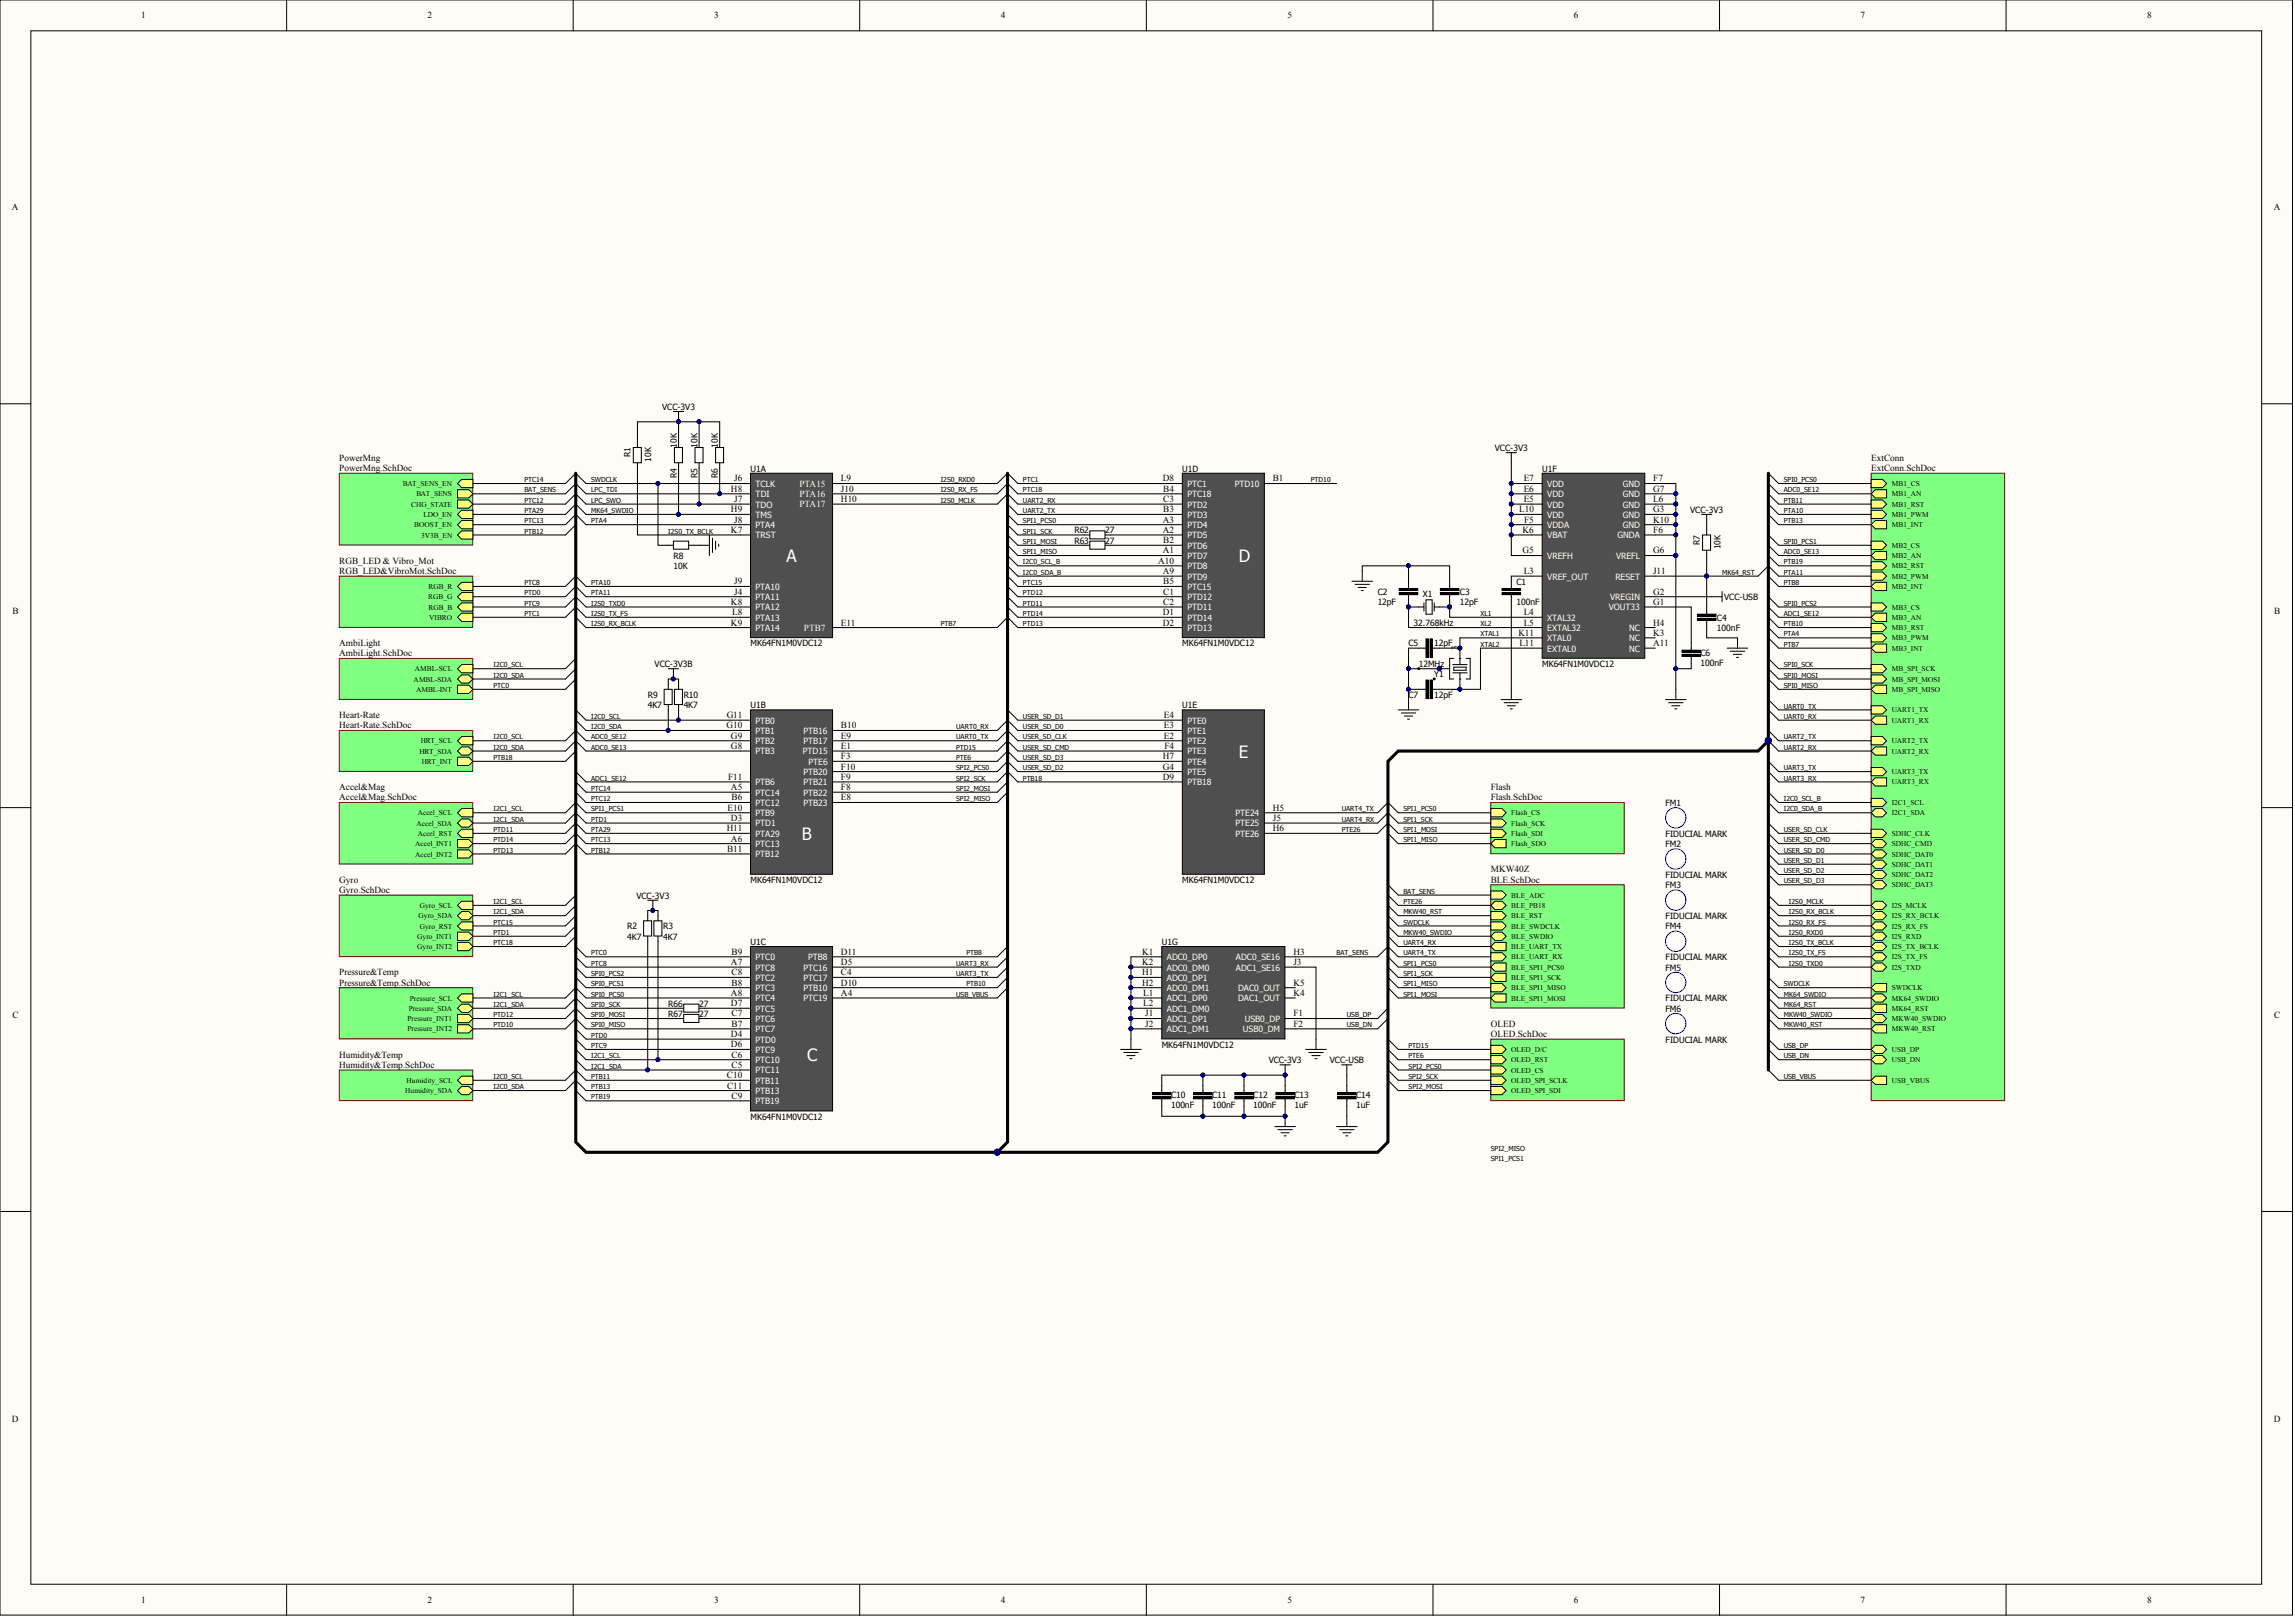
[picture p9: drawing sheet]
<svg xmlns="http://www.w3.org/2000/svg" width="566mm" height="399mm" viewBox="0 0 566 399" stroke-linecap="round" stroke-linejoin="round" font-family="sans-serif">
<defs><g id="words">
<g font-size="4.2" fill="#fff">
<text x="194" y="138.6">A</text>
<text x="305.6" y="138.6">D</text>
<text x="305.6" y="186.9">E</text>
<text x="197.8" y="207.2">B</text>
<text x="199.1" y="261.7">C</text>
</g>
<g font-size="2.3">
<text x="34.8" y="4.6">1</text>
<text x="105.5" y="4.6">2</text>
<text x="176.2" y="4.6">3</text>
<text x="246.9" y="4.6">4</text>
<text x="317.6" y="4.6">5</text>
<text x="388.3" y="4.6">6</text>
<text x="459" y="4.6">7</text>
<text x="529.7" y="4.6">8</text>
<text x="3" y="51.8">A</text>
<text x="561" y="51.8">A</text>
<text x="83.7" y="113.7">PowerMng</text>
<text x="461.6" y="113.7">ExtConn</text>
<text x="83.7" y="116.2">PowerMng.SchDoc</text>
<text x="181.1" y="118.7">J6</text>
<text x="207.5" y="118.7">L9</text>
<text x="286.9" y="118.7">D8</text>
<text x="314" y="118.7">B1</text>
<text x="375.9" y="118.7">E7</text>
<text x="407.9" y="118.7">F7</text>
<text x="461.6" y="116.2">ExtConn.SchDoc</text>
<text x="180.3" y="121.3">H8</text>
<text x="181.1" y="123.8">J7</text>
<text x="207.5" y="121.3">J10</text>
<text x="207.5" y="123.8">H10</text>
<text x="287" y="121.3">B4</text>
<text x="287" y="123.8">C3</text>
<text x="375.9" y="121.3">E6</text>
<text x="375.9" y="123.8">E5</text>
<text x="407.9" y="121.3">G7</text>
<text x="407.9" y="123.8">L6</text>
<text x="180.3" y="126.3">H9</text>
<text x="180.3" y="131.4">K7</text>
<text x="181.1" y="128.9">J8</text>
<text x="286.9" y="128.9">A3</text>
<text x="286.9" y="131.4">A2</text>
<text x="287" y="126.3">B3</text>
<text x="374.8" y="126.3">L10</text>
<text x="375.7" y="131.4">K6</text>
<text x="376" y="128.9">F5</text>
<text x="407.9" y="131.4">F6</text>
<text x="407.9" y="126.3">G3</text>
<text x="407.9" y="128.9">K10</text>
<text x="286.9" y="136.5">A1</text>
<text x="287" y="134">B2</text>
<text x="375.7" y="136.5">G5</text>
<text x="407.9" y="136.5">G6</text>
<text x="83.7" y="139">RGB_LED &amp; Vibro_Mot</text>
<text x="83.7" y="141.6">RGB_LED&amp;VibroMot.SchDoc</text>
<text x="285.7" y="139">A10</text>
<text x="286.9" y="141.6">A9</text>
<text x="375.9" y="141.6">L3</text>
<text x="407.9" y="141.6">J11</text>
<text x="180.3" y="149.2">K8</text>
<text x="181.1" y="144.1">J9</text>
<text x="181.1" y="146.6">J4</text>
<text x="287" y="144.1">B5</text>
<text x="287" y="146.6">C1</text>
<text x="287" y="149.2">C2</text>
<text x="407.9" y="149.2">G1</text>
<text x="407.9" y="146.6">G2</text>
<text x="3" y="151.4">B</text>
<text x="180.3" y="154.2">K9</text>
<text x="180.6" y="151.7">L8</text>
<text x="207.5" y="154.2">E11</text>
<text x="286.9" y="151.7">D1</text>
<text x="286.9" y="154.2">D2</text>
<text x="375.9" y="151.7">L4</text>
<text x="375.9" y="154.2">L5</text>
<text x="407.9" y="154.2">H4</text>
<text x="561.1" y="151.4">B</text>
<text x="83.7" y="159.3">AmbiLight</text>
<text x="83.7" y="161.9">AmbiLight.SchDoc</text>
<text x="359.7" y="160.3" transform="rotate(-90 359.7 160.3)">3</text>
<text x="374.6" y="156.8">K11</text>
<text x="374.9" y="159.3">L11</text>
<text x="407.9" y="159.3">A11</text>
<text x="407.9" y="156.8">K3</text>
<text x="359.7" y="170.6" transform="rotate(-90 359.7 170.6)">1</text>
<text x="83.7" y="177.1">Heart-Rate</text>
<text x="83.7" y="179.6">Heart-Rate.SchDoc</text>
<text x="179.2" y="179.6">G10</text>
<text x="179.3" y="177.1">G11</text>
<text x="207.5" y="179.6">B10</text>
<text x="287.1" y="177.1">E4</text>
<text x="287.1" y="179.6">E3</text>
<text x="180.3" y="182.2">G9</text>
<text x="180.3" y="184.7">G8</text>
<text x="207.5" y="182.2">E9</text>
<text x="207.5" y="184.7">E1</text>
<text x="287.1" y="182.2">E2</text>
<text x="287.3" y="184.7">F4</text>
<text x="207.5" y="187.2">F3</text>
<text x="207.5" y="189.8">F10</text>
<text x="286.9" y="187.2">H7</text>
<text x="286.9" y="189.8">G4</text>
<text x="83.7" y="194.8">Accel&amp;Mag</text>
<text x="83.7" y="197.4">Accel&amp;Mag.SchDoc</text>
<text x="179.7" y="192.3">F11</text>
<text x="180.3" y="194.8">A5</text>
<text x="180.5" y="197.4">B6</text>
<text x="207.5" y="192.3">F9</text>
<text x="207.5" y="194.8">F8</text>
<text x="207.5" y="197.4">E8</text>
<text x="286.9" y="192.3">D9</text>
<text x="367.8" y="194.8">Flash</text>
<text x="367.8" y="197.4">Flash.SchDoc</text>
<text x="179.5" y="199.9">E10</text>
<text x="180.3" y="202.5">D3</text>
<text x="314" y="199.9">H5</text>
<text x="314" y="202.5">J5</text>
<text x="179.3" y="205">H11</text>
<text x="180.3" y="207.5">A6</text>
<text x="314" y="205">H6</text>
<text x="179.4" y="210.1">B11</text>
<text x="367.8" y="215.1">MKW40Z</text>
<text x="83.7" y="217.7">Gyro</text>
<text x="83.7" y="220.2">Gyro.SchDoc</text>
<text x="367.8" y="217.7">BLE.SchDoc</text>
<text x="180.3" y="238">A7</text>
<text x="180.5" y="235.4">B9</text>
<text x="207.5" y="235.4">D11</text>
<text x="207.5" y="238">D5</text>
<text x="281.8" y="235.4">K1</text>
<text x="281.8" y="238">K2</text>
<text x="319.1" y="238">J3</text>
<text x="319.1" y="235.4">H3</text>
<text x="83.7" y="240.5">Pressure&amp;Temp</text>
<text x="83.7" y="243.1">Pressure&amp;Temp.SchDoc</text>
<text x="180.3" y="245.6">A8</text>
<text x="180.5" y="240.5">C8</text>
<text x="180.5" y="243.1">B8</text>
<text x="207.5" y="240.5">C4</text>
<text x="207.5" y="243.1">D10</text>
<text x="207.5" y="245.6">A4</text>
<text x="281.8" y="240.5">H1</text>
<text x="281.8" y="243.1">H2</text>
<text x="282.1" y="245.6">L1</text>
<text x="319.1" y="245.6">K4</text>
<text x="319.1" y="243.1">K5</text>
<text x="3" y="251">C</text>
<text x="180.3" y="248.1">D7</text>
<text x="180.5" y="250.7">C7</text>
<text x="282.1" y="248.1">L2</text>
<text x="282.6" y="250.7">J1</text>
<text x="319.1" y="250.7">F1</text>
<text x="561.1" y="251">C</text>
<text x="180.3" y="255.7">D4</text>
<text x="180.5" y="253.2">B7</text>
<text x="282.6" y="253.2">J2</text>
<text x="319.1" y="253.2">F2</text>
<text x="367.8" y="253.2">OLED</text>
<text x="367.8" y="255.7">OLED.SchDoc</text>
<text x="83.7" y="260.8">Humidity&amp;Temp</text>
<text x="83.7" y="263.3">Humidity&amp;Temp.SchDoc</text>
<text x="180.3" y="258.3">D6</text>
<text x="180.5" y="260.8">C6</text>
<text x="180.5" y="263.3">C5</text>
<text x="179.3" y="265.9">C10</text>
<text x="179.4" y="268.4">C11</text>
<text x="180.5" y="271">C9</text>
<text x="3" y="350.6">D</text>
<text x="561" y="350.6">D</text>
<text x="34.8" y="395.3">1</text>
<text x="105.5" y="395.3">2</text>
<text x="176.2" y="395.3">3</text>
<text x="246.9" y="395.3">4</text>
<text x="317.6" y="395.3">5</text>
<text x="388.3" y="395.3">6</text>
<text x="459" y="395.3">7</text>
<text x="529.7" y="395.3">8</text>
</g>
<g font-size="2.3" fill="#fff">
<text x="197.3" y="120">PTA15</text>
<text x="197.3" y="122.5">PTA16</text>
<text x="197.3" y="125.1">PTA17</text>
<text x="198.4" y="155.5">PTB7</text>
</g>
<g font-size="2.1">
<text x="163.4" y="101.1">VCC-3V3</text>
<text x="155.6" y="112.8" transform="rotate(-90 155.6 112.8)">R1</text>
<text x="160.6" y="113.9" transform="rotate(-90 160.6 113.9)">10K</text>
<text x="167" y="110.4" transform="rotate(-90 167 110.4)">10K</text>
<text x="172.1" y="110.4" transform="rotate(-90 172.1 110.4)">10K</text>
<text x="177.1" y="110.4" transform="rotate(-90 177.1 110.4)">10K</text>
<text x="368.8" y="111.2">VCC-3V3</text>
<text x="167" y="118" transform="rotate(-90 167 118)">R4</text>
<text x="172.1" y="118" transform="rotate(-90 172.1 118)">R5</text>
<text x="177.1" y="118" transform="rotate(-90 177.1 118)">R6</text>
<text x="185.2" y="116.3">U1A</text>
<text x="291.7" y="116.3">U1D</text>
<text x="380.5" y="116.3">U1F</text>
<text x="265.1" y="131.5">R62</text>
<text x="272.7" y="131.5">27</text>
<text x="417" y="126.4">VCC-3V3</text>
<text x="166.1" y="137.8">R8</text>
<text x="265.1" y="134">R63</text>
<text x="272.7" y="134">27</text>
<text x="419.4" y="134.4" transform="rotate(-90 419.4 134.4)">R7</text>
<text x="424.4" y="135.4" transform="rotate(-90 424.4 135.4)">10K</text>
<text x="166.1" y="140.4">10K</text>
<text x="339.9" y="146.7">C2</text>
<text x="339.9" y="149.3">12pF</text>
<text x="351.1" y="147.2">X1</text>
<text x="360.2" y="146.7">C3</text>
<text x="360.2" y="149.3">12pF</text>
<text x="374.1" y="144.2">C1</text>
<text x="374.1" y="149.3">100nF</text>
<text x="425.4" y="148">VCC-USB</text>
<text x="348.8" y="154.3">32.768kHz</text>
<text x="423.6" y="153.1">C4</text>
<text x="423.6" y="155.6">100nF</text>
<text x="185.2" y="159.4">MK64FN1M0VDC12</text>
<text x="291.7" y="159.4">MK64FN1M0VDC12</text>
<text x="347.5" y="159.4">C5</text>
<text x="353.8" y="159.4">12pF</text>
<text x="419.5" y="161.7">C6</text>
<text x="161.5" y="164.5">VCC-3V3B</text>
<text x="350" y="164.5">12MHz</text>
<text x="353.8" y="167">Y1</text>
<text x="380.5" y="164.5">MK64FN1M0VDC12</text>
<text x="419.5" y="164.2">100nF</text>
<text x="159.8" y="172.1">R9</text>
<text x="168.7" y="172.1">R10</text>
<text x="347.5" y="172.1">C7</text>
<text x="353.8" y="172.1">12pF</text>
<text x="159.8" y="174.6">4K7</text>
<text x="168.7" y="174.6">4K7</text>
<text x="185.2" y="174.6">U1B</text>
<text x="291.7" y="174.6">U1E</text>
<text x="410.9" y="198.7">FM1</text>
<text x="410.9" y="206.3">FIDUCIAL MARK</text>
<text x="410.9" y="208.9">FM2</text>
<text x="157" y="221.6">VCC-3V3</text>
<text x="185.2" y="217.8">MK64FN1M0VDC12</text>
<text x="291.7" y="217.8">MK64FN1M0VDC12</text>
<text x="410.9" y="216.5">FIDUCIAL MARK</text>
<text x="410.9" y="219">FM3</text>
<text x="410.9" y="226.6">FIDUCIAL MARK</text>
<text x="154.7" y="229.2">R2</text>
<text x="154.7" y="231.7">4K7</text>
<text x="163.6" y="229.2">R3</text>
<text x="163.6" y="231.7">4K7</text>
<text x="185.2" y="233">U1C</text>
<text x="286.6" y="233">U1G</text>
<text x="410.9" y="229.2">FM4</text>
<text x="410.9" y="236.8">FIDUCIAL MARK</text>
<text x="410.9" y="239.3">FM5</text>
<text x="164.9" y="248.2">R66</text>
<text x="164.9" y="250.7">R67</text>
<text x="172.5" y="248.2">27</text>
<text x="172.5" y="250.7">27</text>
<text x="410.9" y="246.9">FIDUCIAL MARK</text>
<text x="410.9" y="249.5">FM6</text>
<text x="410.9" y="257.1">FIDUCIAL MARK</text>
<text x="286.6" y="258.4">MK64FN1M0VDC12</text>
<text x="313" y="262.2">VCC-3V3</text>
<text x="328.1" y="262.2">VCC-USB</text>
<text x="288.9" y="270.8">C10</text>
<text x="288.9" y="273.3">100nF</text>
<text x="299.1" y="270.8">C11</text>
<text x="299.1" y="273.3">100nF</text>
<text x="309.2" y="270.8">C12</text>
<text x="309.2" y="273.3">100nF</text>
<text x="319.3" y="270.8">C13</text>
<text x="319.3" y="273.3">1uF</text>
<text x="334.6" y="270.8">C14</text>
<text x="334.6" y="273.3">1uF</text>
<text x="185.2" y="276.1">MK64FN1M0VDC12</text>
</g>
<g font-size="2.1" fill="#fff">
<text x="186.4" y="120.1">TCLK</text>
<text x="186.4" y="122.6">TDI</text>
<text x="186.4" y="125.2">TDO</text>
<text x="293" y="120.1">PTC1</text>
<text x="293" y="122.6">PTC18</text>
<text x="293" y="125.2">PTD2</text>
<text x="304.6" y="120.1">PTD10</text>
<text x="381.7" y="120.1">VDD</text>
<text x="381.7" y="122.6">VDD</text>
<text x="381.7" y="125.2">VDD</text>
<text x="400.3" y="120.1">GND</text>
<text x="400.3" y="122.6">GND</text>
<text x="400.3" y="125.2">GND</text>
<text x="186.4" y="127.7">TMS</text>
<text x="186.4" y="130.2">PTA4</text>
<text x="293" y="127.7">PTD3</text>
<text x="293" y="130.2">PTD4</text>
<text x="381.7" y="130.2">VDDA</text>
<text x="381.7" y="127.7">VDD</text>
<text x="400.3" y="127.7">GND</text>
<text x="400.3" y="130.2">GND</text>
<text x="186.4" y="132.8">TRST</text>
<text x="293" y="132.8">PTD5</text>
<text x="293" y="135.3">PTD6</text>
<text x="293" y="137.8">PTD7</text>
<text x="381.7" y="137.8">VREFH</text>
<text x="381.7" y="132.8">VBAT</text>
<text x="398.7" y="137.8">VREFL</text>
<text x="399.1" y="132.8">GNDA</text>
<text x="293" y="140.4">PTD8</text>
<text x="293" y="142.9">PTD9</text>
<text x="381.7" y="142.9">VREF_OUT</text>
<text x="398.5" y="142.9">RESET</text>
<text x="186.4" y="145.5">PTA10</text>
<text x="186.4" y="148">PTA11</text>
<text x="293" y="145.5">PTC15</text>
<text x="293" y="148">PTD12</text>
<text x="397.3" y="148">VREGIN</text>
<text x="186.4" y="150.5">PTA12</text>
<text x="186.4" y="153.1">PTA13</text>
<text x="186.4" y="155.6">PTA14</text>
<text x="293" y="150.5">PTD11</text>
<text x="293" y="153.1">PTD14</text>
<text x="293" y="155.6">PTD13</text>
<text x="381.7" y="153.1">XTAL32</text>
<text x="381.7" y="155.6">EXTAL32</text>
<text x="396.9" y="150.5">VOUT33</text>
<text x="401.9" y="155.6">NC</text>
<text x="381.7" y="160.7">EXTAL0</text>
<text x="381.7" y="158.1">XTAL0</text>
<text x="401.9" y="160.7">NC</text>
<text x="401.9" y="158.1">NC</text>
<text x="186.4" y="178.4">PTB0</text>
<text x="293" y="178.4">PTE0</text>
<text x="186.4" y="181">PTB1</text>
<text x="186.4" y="183.5">PTB2</text>
<text x="198.3" y="181">PTB16</text>
<text x="198.3" y="183.5">PTB17</text>
<text x="293" y="181">PTE1</text>
<text x="293" y="183.5">PTE2</text>
<text x="186.4" y="186">PTB3</text>
<text x="198.1" y="186">PTD15</text>
<text x="198.3" y="191.1">PTB20</text>
<text x="199.5" y="188.6">PTE6</text>
<text x="293" y="186">PTE3</text>
<text x="293" y="188.6">PTE4</text>
<text x="293" y="191.1">PTE5</text>
<text x="186.4" y="193.7">PTB6</text>
<text x="186.4" y="196.2">PTC14</text>
<text x="198.3" y="193.7">PTB21</text>
<text x="198.3" y="196.2">PTB22</text>
<text x="293" y="193.7">PTB18</text>
<text x="186.4" y="201.3">PTB9</text>
<text x="186.4" y="203.8">PTD1</text>
<text x="186.4" y="198.7">PTC12</text>
<text x="198.3" y="198.7">PTB23</text>
<text x="304.8" y="201.3">PTE24</text>
<text x="304.8" y="203.8">PTE25</text>
<text x="186.4" y="206.3">PTA29</text>
<text x="186.4" y="208.9">PTC13</text>
<text x="304.8" y="206.3">PTE26</text>
<text x="186.4" y="211.4">PTB12</text>
<text x="186.4" y="236.8">PTC0</text>
<text x="186.4" y="239.3">PTC8</text>
<text x="198.2" y="239.3">PTC16</text>
<text x="199.4" y="236.8">PTB8</text>
<text x="287.9" y="236.8">ADC0_DP0</text>
<text x="287.9" y="239.3">ADC0_DM0</text>
<text x="304.9" y="239.3">ADC1_SE16</text>
<text x="304.9" y="236.8">ADC0_SE16</text>
<text x="186.4" y="241.9">PTC2</text>
<text x="186.4" y="244.4">PTC3</text>
<text x="198.2" y="241.9">PTC17</text>
<text x="198.3" y="244.4">PTB10</text>
<text x="287.9" y="241.9">ADC0_DP1</text>
<text x="287.9" y="244.4">ADC0_DM1</text>
<text x="305.5" y="244.4">DAC0_OUT</text>
<text x="186.4" y="246.9">PTC4</text>
<text x="186.4" y="249.5">PTC5</text>
<text x="198.2" y="246.9">PTC19</text>
<text x="287.9" y="246.9">ADC1_DP0</text>
<text x="287.9" y="249.5">ADC1_DM0</text>
<text x="305.5" y="246.9">DAC1_OUT</text>
<text x="186.4" y="252">PTC6</text>
<text x="186.4" y="254.6">PTC7</text>
<text x="186.4" y="257.1">PTD0</text>
<text x="287.9" y="252">ADC1_DP1</text>
<text x="287.9" y="254.6">ADC1_DM1</text>
<text x="306.7" y="254.6">USB0_DM</text>
<text x="307.1" y="252">USB0_DP</text>
<text x="186.4" y="262.2">PTC10</text>
<text x="186.4" y="259.6">PTC9</text>
<text x="186.4" y="264.7">PTC11</text>
<text x="186.4" y="267.2">PTB11</text>
<text x="186.4" y="269.8">PTB13</text>
<text x="186.4" y="272.3">PTB19</text>
</g>
<g font-size="1.8">
<text x="99.4" y="119.9">BAT_SENS_EN</text>
<text x="466.7" y="119.9">MB1_CS</text>
<text x="101.5" y="124.9">CHG_STATE</text>
<text x="102.7" y="122.4">BAT_SENS</text>
<text x="466.7" y="122.4">MB1_AN</text>
<text x="466.7" y="124.9">MB1_RST</text>
<text x="102.2" y="130">BOOST_EN</text>
<text x="104.5" y="127.5">LDO_EN</text>
<text x="466.7" y="127.5">MB1_PWM</text>
<text x="466.7" y="130">MB1_INT</text>
<text x="103.9" y="132.6">3V3B_EN</text>
<text x="466.7" y="135.1">MB2_CS</text>
<text x="466.7" y="137.6">MB2_AN</text>
<text x="466.7" y="140.2">MB2_RST</text>
<text x="466.7" y="142.7">MB2_PWM</text>
<text x="105.6" y="147.8">RGB_G</text>
<text x="105.7" y="145.2">RGB_R</text>
<text x="466.7" y="145.2">MB2_INT</text>
<text x="105.7" y="150.3">RGB_B</text>
<text x="105.9" y="152.9">VIBRO</text>
<text x="466.7" y="150.3">MB3_CS</text>
<text x="466.7" y="152.9">MB3_AN</text>
<text x="466.7" y="155.4">MB3_RST</text>
<text x="466.7" y="157.9">MB3_PWM</text>
<text x="466.7" y="160.5">MB3_INT</text>
<text x="102.3" y="165.5">AMBL-SCL</text>
<text x="466.7" y="165.5">MB_SPI_SCK</text>
<text x="102.1" y="168.1">AMBL-SDA</text>
<text x="102.6" y="170.6">AMBL-INT</text>
<text x="466.7" y="168.1">MB_SPI_MOSI</text>
<text x="466.7" y="170.6">MB_SPI_MISO</text>
<text x="466.7" y="175.7">UART1_TX</text>
<text x="466.7" y="178.2">UART1_RX</text>
<text x="103.5" y="185.8">HRT_SDA</text>
<text x="103.8" y="183.3">HRT_SCL</text>
<text x="466.7" y="183.3">UART2_TX</text>
<text x="466.7" y="185.8">UART2_RX</text>
<text x="104.1" y="188.4">HRT_INT</text>
<text x="466.7" y="190.9">UART3_TX</text>
<text x="466.7" y="193.4">UART3_RX</text>
<text x="102.8" y="203.6">Accel_SDA</text>
<text x="103.1" y="201.1">Accel_SCL</text>
<text x="372.9" y="201.1">Flash_CS</text>
<text x="372.9" y="203.6">Flash_SCK</text>
<text x="466.7" y="198.5">I2C1_SCL</text>
<text x="466.7" y="201.1">I2C1_SDA</text>
<text x="102.4" y="208.7">Accel_INT1</text>
<text x="103.1" y="206.1">Accel_RST</text>
<text x="372.9" y="206.1">Flash_SDI</text>
<text x="372.9" y="208.7">Flash_SDO</text>
<text x="466.7" y="206.1">SDHC_CLK</text>
<text x="466.7" y="208.7">SDHC_CMD</text>
<text x="102.4" y="211.2">Accel_INT2</text>
<text x="466.7" y="211.2">SDHC_DAT0</text>
<text x="466.7" y="213.7">SDHC_DAT1</text>
<text x="372.9" y="221.4">BLE_ADC</text>
<text x="466.7" y="216.3">SDHC_DAT2</text>
<text x="466.7" y="218.8">SDHC_DAT3</text>
<text x="103.3" y="226.4">Gyro_SDA</text>
<text x="103.6" y="223.9">Gyro_SCL</text>
<text x="372.9" y="226.4">BLE_RST</text>
<text x="372.9" y="223.9">BLE_PB18</text>
<text x="466.7" y="223.9">I2S_MCLK</text>
<text x="466.7" y="226.4">I2S_RX_BCLK</text>
<text x="102.9" y="231.5">Gyro_INT1</text>
<text x="103.6" y="229">Gyro_RST</text>
<text x="372.9" y="229">BLE_SWDCLK</text>
<text x="372.9" y="231.5">BLE_SWDIO</text>
<text x="466.7" y="229">I2S_RX_FS</text>
<text x="466.7" y="231.5">I2S_RXD</text>
<text x="102.9" y="234">Gyro_INT2</text>
<text x="372.9" y="234">BLE_UART_TX</text>
<text x="372.9" y="236.6">BLE_UART_RX</text>
<text x="372.9" y="239.1">BLE_SPI1_PCS0</text>
<text x="466.7" y="239.1">I2S_TXD</text>
<text x="466.7" y="234">I2S_TX_BCLK</text>
<text x="466.7" y="236.6">I2S_TX_FS</text>
<text x="372.9" y="244.2">BLE_SPI1_MISO</text>
<text x="372.9" y="241.7">BLE_SPI1_SCK</text>
<text x="466.7" y="244.2">SWDCLK</text>
<text x="100.5" y="251.8">Pressure_INT1</text>
<text x="100.8" y="249.3">Pressure_SDA</text>
<text x="101.1" y="246.7">Pressure_SCL</text>
<text x="372.9" y="246.7">BLE_SPI1_MOSI</text>
<text x="466.7" y="246.7">MK64_SWDIO</text>
<text x="466.7" y="249.3">MK64_RST</text>
<text x="466.7" y="251.8">MKW40_SWDIO</text>
<text x="100.5" y="254.3">Pressure_INT2</text>
<text x="466.7" y="254.3">MKW40_RST</text>
<text x="372.9" y="259.4">OLED_D/C</text>
<text x="372.9" y="262">OLED_RST</text>
<text x="466.7" y="259.4">USB_DP</text>
<text x="466.7" y="262">USB_DN</text>
<text x="100" y="269.6">Humidity_SDA</text>
<text x="100.3" y="267">Humidity_SCL</text>
<text x="372.9" y="264.5">OLED_CS</text>
<text x="372.9" y="267">OLED_SPI_SCLK</text>
<text x="372.9" y="269.6">OLED_SPI_SDI</text>
<text x="466.7" y="267">USB_VBUS</text>
</g>
<g font-size="1.7">
<text x="129.4" y="118.9">PTC14</text>
<text x="145.8" y="118.9">SWDCLK</text>
<text x="232.1" y="118.9">I2S0_RXD0</text>
<text x="252.4" y="118.9">PTC1</text>
<text x="323.4" y="118.9">PTD10</text>
<text x="440.1" y="118.9">SPI0_PCS0</text>
<text x="129.4" y="121.4">BAT_SENS</text>
<text x="129.4" y="124">PTC12</text>
<text x="145.8" y="124">LPC_SWO</text>
<text x="145.8" y="121.4">LPC_TDI</text>
<text x="232.1" y="121.4">I2S0_RX_FS</text>
<text x="232.1" y="124">I2S0_MCLK</text>
<text x="252.4" y="124">UART2_RX</text>
<text x="252.4" y="121.4">PTC18</text>
<text x="440.1" y="121.4">ADC0_SE12</text>
<text x="440.1" y="124">PTB11</text>
<text x="129.4" y="129">PTC13</text>
<text x="129.4" y="131.6">PTB12</text>
<text x="129.4" y="126.5">PTA29</text>
<text x="145.8" y="126.5">MK64_SWDIO</text>
<text x="145.8" y="129">PTA4</text>
<text x="164.9" y="131.6">I2S0_TX_BCLK</text>
<text x="252.4" y="126.5">UART2_TX</text>
<text x="252.4" y="129">SPI1_PCS0</text>
<text x="252.4" y="131.6">SPI1_SCK</text>
<text x="440.1" y="126.5">PTA10</text>
<text x="440.1" y="129">PTB13</text>
<text x="252.4" y="134.1">SPI1_MOSI</text>
<text x="252.4" y="136.7">SPI1_MISO</text>
<text x="440.1" y="136.7">ADC0_SE13</text>
<text x="440.1" y="134.1">SPI0_PCS1</text>
<text x="252.4" y="141.7">I2C0_SDA_B</text>
<text x="252.4" y="139.2">I2C0_SCL_B</text>
<text x="424.9" y="141.7">MK64_RST</text>
<text x="440.1" y="141.7">PTA11</text>
<text x="440.1" y="139.2">PTB19</text>
<text x="129.4" y="149.3">PTC9</text>
<text x="129.4" y="146.8">PTD0</text>
<text x="129.4" y="144.3">PTC8</text>
<text x="145.8" y="149.3">I2S0_TXD0</text>
<text x="145.8" y="144.3">PTA10</text>
<text x="145.8" y="146.8">PTA11</text>
<text x="252.4" y="144.3">PTC15</text>
<text x="252.4" y="146.8">PTD12</text>
<text x="252.4" y="149.3">PTD11</text>
<text x="440.1" y="149.3">SPI0_PCS2</text>
<text x="440.1" y="144.3">PTB8</text>
<text x="129.4" y="151.9">PTC1</text>
<text x="145.8" y="151.9">I2S0_TX_FS</text>
<text x="145.8" y="154.4">I2S0_RX_BCLK</text>
<text x="232.1" y="154.4">PTB7</text>
<text x="252.4" y="151.9">PTD14</text>
<text x="252.4" y="154.4">PTD13</text>
<text x="365.3" y="151.9">XL1</text>
<text x="365.3" y="154.4">XL2</text>
<text x="440.1" y="151.9">ADC1_SE12</text>
<text x="440.1" y="154.4">PTB10</text>
<text x="365.3" y="157">XTAL1</text>
<text x="365.3" y="159.5">XTAL2</text>
<text x="440.1" y="159.5">PTB7</text>
<text x="440.1" y="157">PTA4</text>
<text x="121.8" y="164.6">I2C0_SCL</text>
<text x="121.8" y="167.1">I2C0_SDA</text>
<text x="440.1" y="164.6">SPI0_SCK</text>
<text x="440.1" y="167.1">SPI0_MOSI</text>
<text x="121.8" y="169.6">PTC0</text>
<text x="440.1" y="169.6">SPI0_MISO</text>
<text x="145.8" y="177.3">I2C0_SCL</text>
<text x="145.8" y="179.8">I2C0_SDA</text>
<text x="235.9" y="179.8">UART0_RX</text>
<text x="252.4" y="179.8">USER_SD_D0</text>
<text x="252.4" y="177.3">USER_SD_D1</text>
<text x="440.1" y="177.3">UART0_RX</text>
<text x="440.1" y="174.7">UART0_TX</text>
<text x="121.8" y="182.3">I2C0_SCL</text>
<text x="121.8" y="184.9">I2C0_SDA</text>
<text x="145.8" y="182.3">ADC0_SE12</text>
<text x="145.8" y="184.9">ADC0_SE13</text>
<text x="235.9" y="184.9">PTD15</text>
<text x="235.9" y="182.3">UART0_TX</text>
<text x="252.4" y="182.3">USER_SD_CLK</text>
<text x="252.4" y="184.9">USER_SD_CMD</text>
<text x="440.1" y="184.9">UART2_RX</text>
<text x="440.1" y="182.3">UART2_TX</text>
<text x="121.8" y="187.4">PTB18</text>
<text x="235.9" y="189.9">SPI2_PCS0</text>
<text x="235.9" y="187.4">PTE6</text>
<text x="252.4" y="189.9">USER_SD_D2</text>
<text x="252.4" y="187.4">USER_SD_D3</text>
<text x="440.1" y="189.9">UART3_TX</text>
<text x="145.8" y="192.5">ADC1_SE12</text>
<text x="145.8" y="195">PTC14</text>
<text x="145.8" y="197.6">PTC12</text>
<text x="235.9" y="192.5">SPI2_SCK</text>
<text x="235.9" y="195">SPI2_MOSI</text>
<text x="235.9" y="197.6">SPI2_MISO</text>
<text x="252.4" y="192.5">PTB18</text>
<text x="440.1" y="197.6">I2C0_SCL_B</text>
<text x="440.1" y="192.5">UART3_RX</text>
<text x="121.8" y="202.6">I2C1_SDA</text>
<text x="121.8" y="200.1">I2C1_SCL</text>
<text x="145.8" y="200.1">SPI1_PCS1</text>
<text x="145.8" y="202.6">PTD1</text>
<text x="331" y="200.1">UART4_TX</text>
<text x="331" y="202.6">UART4_RX</text>
<text x="346.2" y="200.1">SPI1_PCS0</text>
<text x="346.2" y="202.6">SPI1_SCK</text>
<text x="440.1" y="200.1">I2C0_SDA_B</text>
<text x="121.8" y="205.2">PTD11</text>
<text x="121.8" y="207.7">PTD14</text>
<text x="145.8" y="207.7">PTC13</text>
<text x="145.8" y="205.2">PTA29</text>
<text x="331" y="205.2">PTE26</text>
<text x="346.2" y="205.2">SPI1_MOSI</text>
<text x="346.2" y="207.7">SPI1_MISO</text>
<text x="440.1" y="205.2">USER_SD_CLK</text>
<text x="440.1" y="207.7">USER_SD_CMD</text>
<text x="121.8" y="210.2">PTD13</text>
<text x="145.8" y="210.2">PTB12</text>
<text x="440.1" y="210.2">USER_SD_D0</text>
<text x="440.1" y="212.8">USER_SD_D1</text>
<text x="440.1" y="215.3">USER_SD_D2</text>
<text x="346.2" y="220.4">BAT_SENS</text>
<text x="440.1" y="217.8">USER_SD_D3</text>
<text x="121.8" y="228">PTC15</text>
<text x="121.8" y="225.5">I2C1_SDA</text>
<text x="121.8" y="222.9">I2C1_SCL</text>
<text x="346.2" y="228">SWDCLK</text>
<text x="346.2" y="225.5">MKW40_RST</text>
<text x="346.2" y="222.9">PTE26</text>
<text x="441.4" y="222.9">I2S0_MCLK</text>
<text x="441.4" y="228">I2S0_RX_FS</text>
<text x="441.4" y="225.5">I2S0_RX_BCLK</text>
<text x="121.8" y="233.1">PTC18</text>
<text x="121.8" y="230.5">PTD1</text>
<text x="346.2" y="230.5">MKW40_SWDIO</text>
<text x="346.2" y="233.1">UART4_RX</text>
<text x="441.4" y="233.1">I2S0_TX_BCLK</text>
<text x="441.4" y="230.5">I2S0_RXD0</text>
<text x="145.8" y="235.6">PTC0</text>
<text x="145.8" y="238.1">PTC8</text>
<text x="235.9" y="238.1">UART3_RX</text>
<text x="238.4" y="235.6">PTB8</text>
<text x="329.7" y="235.6">BAT_SENS</text>
<text x="346.2" y="235.6">UART4_TX</text>
<text x="346.2" y="238.1">SPI1_PCS0</text>
<text x="441.4" y="238.1">I2S0_TXD0</text>
<text x="441.4" y="235.6">I2S0_TX_FS</text>
<text x="121.8" y="245.8">I2C1_SCL</text>
<text x="145.8" y="245.8">SPI0_PCS0</text>
<text x="145.8" y="243.2">SPI0_PCS1</text>
<text x="145.8" y="240.7">SPI0_PCS2</text>
<text x="235.9" y="245.8">USB_VBUS</text>
<text x="235.9" y="240.7">UART3_TX</text>
<text x="238.4" y="243.2">PTB10</text>
<text x="346.2" y="240.7">SPI1_SCK</text>
<text x="346.2" y="245.8">SPI1_MOSI</text>
<text x="346.2" y="243.2">SPI1_MISO</text>
<text x="440.1" y="243.2">SWDCLK</text>
<text x="440.1" y="245.8">MK64_SWDIO</text>
<text x="121.8" y="250.8">PTD12</text>
<text x="121.8" y="248.3">I2C1_SDA</text>
<text x="145.8" y="248.3">SPI0_SCK</text>
<text x="145.8" y="250.8">SPI0_MOSI</text>
<text x="332.3" y="250.8">USB_DP</text>
<text x="440.1" y="248.3">MK64_RST</text>
<text x="440.1" y="250.8">MKW40_SWDIO</text>
<text x="121.8" y="253.4">PTD10</text>
<text x="145.8" y="253.4">SPI0_MISO</text>
<text x="145.8" y="255.9">PTD0</text>
<text x="332.3" y="253.4">USB_DN</text>
<text x="440.1" y="253.4">MKW40_RST</text>
<text x="145.8" y="258.4">PTC9</text>
<text x="145.8" y="263.5">I2C1_SDA</text>
<text x="145.8" y="261">I2C1_SCL</text>
<text x="347.5" y="263.5">SPI2_PCS0</text>
<text x="347.5" y="261">PTE6</text>
<text x="347.5" y="258.4">PTD15</text>
<text x="440.1" y="261">USB_DN</text>
<text x="440.1" y="258.4">USB_DP</text>
<text x="121.8" y="266.1">I2C0_SCL</text>
<text x="121.8" y="268.6">I2C0_SDA</text>
<text x="145.8" y="266.1">PTB11</text>
<text x="145.8" y="268.6">PTB13</text>
<text x="347.5" y="266.1">SPI2_SCK</text>
<text x="347.5" y="268.6">SPI2_MOSI</text>
<text x="440.1" y="266.1">USB_VBUS</text>
<text x="145.8" y="271.1">PTB19</text>
<text x="367.8" y="283.8">SPI2_MISO</text>
<text x="367.8" y="286.4">SPI1_PCS1</text>
</g>
</g></defs>
<g fill="#fffcf8" stroke="#000" stroke-width=".25">
<path d="M0 0h565.6v398.3h-565.6z"/>
<path d="M7.6 7.6h550.4v383.1h-550.4z"/>
</g>
<g fill="none" stroke="#000" stroke-width=".25">
<path d="M70.7 0v7.6M141.4 0v7.6M212.1 0v7.6M282.8 0v7.6M353.5 0v7.6M424.2 0v7.6M494.9 0v7.6M0 99.6h7.6M558 99.6h7.6M142 116.7l2.6 2.5M142 119.2l2.6 2.6M157.3 115.4v16.5h25.3"/>
<path d="M162.3 119.2v15.3h2.6M166.1 101.5h2.6M167.4 101.5v7.6M167.4 115.4v11.4M172.5 104v5.1M172.5 115.4v8.9M177.6 115.4v6.4M248.6 119.2l-2.6 2.6M248.6 116.7l-2.6 2.5M142 124.3l2.6 2.5M142 121.8l2.6 2.5M172.5 134.5h2.5"/>
<path d="M175 131.9v5.1M175.8 132.7v3.5M176.5 133.4v2.1M177.3 134.2v.5M248.6 121.8l-2.6 2.5M436.3 139.5l-2.6 2.6M142 152.2l2.6 2.6h38M248.6 144.6l2.5 2.5h38.1M248.6 147.1l2.5 2.6h38.1M248.6 149.7l2.5 2.5h38.1M248.6 152.2l2.5 2.6h38.1M142 162.4l-2.5 2.5h-22.8"/>
<path d="M345 175.1h5M345.7 175.8h3.6M346.5 176.6h2M347.2 177.3h.6M347.5 170v5.1M355.1 164.9h.1M355.1 164.9h2.5M358.4 163.9h3.6M358.4 165.9h3.6M358.7 164.5h3v.8h-3zM358.7 162.4h-1.1v5h1.1M360.2 162.4h.1"/>
<path d="M360.2 167.4h.1M360.2 162.4v1.5M360.2 165.9v4.1M361.7 162.4h1v5h-1M0 199.2h7.6M558 199.2h7.6M248.6 243.6l-2.6 2.5h-38M342.4 251.2l-2.5 2.5h-20.3M342.4 248.6l-2.5 2.6h-20.3M0 298.7h7.6M558 298.7h7.6M70.7 390.7v7.6"/>
<path d="M141.4 390.7v7.6M212.1 390.7v7.6M282.8 390.7v7.6M353.5 390.7v7.6M424.2 390.7v7.6M494.9 390.7v7.6"/>
</g>
<g fill="#000080" stroke="#000080" stroke-width=".25">
<circle cx="355.1" cy="164.9" r=".48"/>
<circle cx="167.4" cy="104" r=".48"/>
<circle cx="172.5" cy="104" r=".48"/>
<circle cx="347.5" cy="170" r=".48"/>
<circle cx="360.2" cy="170" r=".48"/>
<circle cx="167.4" cy="126.8" r=".48"/>
<circle cx="162.3" cy="119.2" r=".48"/>
<circle cx="172.5" cy="124.3" r=".48"/>
<circle cx="177.5" cy="121.7" r=".48"/>
</g>
<g fill="#000" stroke="#000" stroke-width=".25">
<circle cx="350" cy="164.9" r=".23"/>
<circle cx="353.8" cy="167.4" r=".23"/>
</g>
<path d="M83.7 162.4h32.9v10.1h-32.9z" fill="#80ff80" stroke="#800000" stroke-width=".25"/>
<path d="M113.9 163.9h2.8v2h-2.8l-1-1z" fill-rule="evenodd" fill="#ffff80"/>
<path d="M113.9 163.9h2.8v2h-2.8l-1-1z" fill="none" stroke="#000" stroke-width=".25"/>
<path d="M113.9 166.4h1.8l1 1-1 1.1h-1.8l-1-1.1z" fill-rule="evenodd" fill="#ffff80"/>
<path d="M113.9 166.4h1.8l1 1-1 1.1h-1.8l-1-1.1z" fill="none" stroke="#000" stroke-width=".25"/>
<path d="M112.9 169h2.8l1 1-1 1h-2.8z" fill-rule="evenodd" fill="#ffff80"/>
<g fill="none" stroke="#000" stroke-width=".25">
<path d="M156.2 110.4h2v3.7h-2zM157.3 110.4v-6.4h20.3v6.4M157.3 114.2v1.2M166.4 110.4h2v3.7h-2zM167.4 109.1v1.3M167.4 114.2v1.2M171.5 110.4h1.9v3.7h-1.9zM172.5 109.1v1.3M172.5 114.2v1.2M176.5 110.4h2v3.7h-2zM177.6 114.2v1.2M371.6 111.6h2.5"/>
<path d="M372.9 111.6v7.6M408.4 119.2h5.1v2.6h-5.1M164.9 134.5h1.2M166.1 133.4h3.8v2h-3.8zM169.9 134.5h2.6M248.6 134.5l2.5 2.5h38.1M248.6 131.9l2.5 2.6M248.6 137l2.5 2.5M248.6 129.4l2.5 2.5M248.6 139.5l2.5 2.6M372.9 121.8h5M372.9 124.3v2.5"/>
<path d="M372.9 129.4v2.5M377.9 126.8h-5v2.6h5M377.9 131.9h-5v5.1h5M413.5 121.8v2.5h-5.1M413.5 124.3v2.5h-5.1M413.5 126.8v2.6h-5.1M413.5 129.4v2.5h-5.1M413.5 131.9v5.1h-5.1M419.8 126.8h2.5M421.1 126.8v2.6M421.1 137v5.1M142 149.7l2.6 2.5h38"/>
<path d="M142 142.1l2.6 2.5h38M142 144.6l2.6 2.5h38M333.6 143.3h5M334.3 144.1h3.6M335.1 144.9h2M335.8 145.6h.5M336.1 140.8v2.5M345.2 146.1h4.6v.5h-4.6zM345.2 145.1h4.6v.5h-4.6zM347.5 143.3v1.8M347.5 146.6v1.8M351.3 149.7h-3.8v5.1h30.4"/>
<path d="M351.3 148.7v2M351.8 147.9h1.5v3.6h-1.5zM353.8 149.7h3.8v2.5h20.3M353.8 148.7v2M355.1 159.8h5.1v2.6M360.2 157.3h17.7M372.9 148.4v24.1M377.9 142.1h-5v1.2M408.4 149.7h8.9v8.9M408.4 147.1h13.9M426.1 159.8h5.1M428.7 157.3v2.5"/>
<path d="M112.9 169h2.8l1 1-1 1h-2.8zM142 175.1l2.6 2.5M142 177.6l2.6 2.5M142 164.9l-2.5 2.5M163.9 170h1.9v3.7h-1.9zM164.9 168.7v1.3M164.9 173.8v1.3M248.6 175.1l2.5 2.5h38.1M347.5 164.9h7.6M370.3 172.5h5.1M371.1 173.3h3.5M371.9 174h2"/>
<path d="M372.6 174.8h.5M410.9 172.5h5.1M411.7 173.3h3.5M412.4 174h2.1M413.2 174.8h.5M413.5 170v2.5M417.3 163.6v1.3h-3.8M426.9 160.6h3.5M427.7 161.4h2M428.4 162.1h.5M142 190.3l2.6 2.5h38M208 180.1h38l2.6-2.5 2.5 2.5h38.1"/>
<path d="M248.6 190.3l2.5 2.5h38.1M248.6 185.2l2.5 2.5h38.1M248.6 187.7l2.5 2.6h38.1M248.6 182.7l2.5 2.5h38.1M248.6 180.1l2.5 2.6h38.1M342.4 197.9l-2.5 2.5h-25.4M142 200.4l2.6 2.6h38M142 203l2.6 2.5h38M142 205.5l2.6 2.5h38M142 208l2.6 2.6h38M279 238.5h5.1M342.4 233.4l-2.5 2.5h-20.3"/>
<path d="M142 258.8l2.6 2.5M142 253.7l2.6 2.5h38M142 246.1l2.6 2.5M276.5 258.8h5.1M277.2 259.5h3.6M279 251.2v7.6M279 243.6h5.1M279 248.6h5.1M279 251.2h5.1M279 246.1v5.1M279 253.7h5.1M278 260.3h2"/>
<path d="M278.8 261.1h.5"/>
</g>
<g fill="#000080" stroke="#000080" stroke-width=".25">
<circle cx="360.2" cy="159.8" r=".48"/>
<circle cx="355.1" cy="164.9" r=".48"/>
<circle cx="347.5" cy="164.9" r=".48"/>
<circle cx="347.5" cy="149.7" r=".48"/>
<circle cx="357.6" cy="149.7" r=".48"/>
<circle cx="372.8" cy="121.7" r=".48"/>
<circle cx="372.8" cy="126.8" r=".48"/>
<circle cx="372.8" cy="129.4" r=".48"/>
<circle cx="372.8" cy="124.3" r=".48"/>
<circle cx="372.8" cy="131.9" r=".48"/>
<circle cx="372.8" cy="119.2" r=".48"/>
<circle cx="413.4" cy="121.7" r=".48"/>
<circle cx="413.4" cy="124.3" r=".48"/>
<circle cx="413.4" cy="126.8" r=".48"/>
<circle cx="413.4" cy="129.4" r=".48"/>
<circle cx="413.4" cy="131.9" r=".48"/>
<circle cx="413.4" cy="137" r=".48"/>
<circle cx="421" cy="142" r=".48"/>
<circle cx="246" cy="284.1" r=".74"/>
<circle cx="279" cy="243.5" r=".48"/>
<circle cx="279" cy="238.5" r=".48"/>
<circle cx="279" cy="248.6" r=".48"/>
<circle cx="279" cy="251.1" r=".48"/>
<circle cx="279" cy="246.1" r=".48"/>
<circle cx="279" cy="253.7" r=".48"/>
<circle cx="413.4" cy="164.9" r=".48"/>
<circle cx="172.5" cy="104" r=".48"/>
<circle cx="167.4" cy="104" r=".48"/>
</g>
<path d="M248.6 116.7v164.9l-2.6 2.6" fill="none" stroke="#000" stroke-width=".76"/>
<g fill="none" stroke="#00f" stroke-width=".25">
<circle cx="413.4" cy="211.8" r="2.51"/>
<circle cx="413.4" cy="201.7" r="2.51"/>
<circle cx="413.4" cy="222" r="2.51"/>
<circle cx="413.4" cy="232.1" r="2.51"/>
<circle cx="413.4" cy="252.4" r="2.51"/>
<circle cx="413.4" cy="242.3" r="2.51"/>
</g>
<g fill="#000">
<path d="M345.2 146.1h4.6v.5h-4.6z" fill-rule="evenodd"/>
<path d="M345.2 145.1h4.6v.5h-4.6z" fill-rule="evenodd"/>
</g>
<path d="M286.6 233.4h30.4v22.8h-30.4z" fill="#4f4f4f" stroke="#000" stroke-width=".25"/>
<g fill="none" stroke="#000" stroke-width=".25">
<path d="M284.1 235.9h2.5M284.1 238.5h2.5M317.1 235.9h2.5M317.1 238.5h2.5M284.1 251.2h2.5M284.1 253.7h2.5M284.1 241h2.5M284.1 243.6h2.5M284.1 246.1h2.5M284.1 248.6h2.5M317.1 251.2h2.5M317.1 253.7h2.5"/>
<path d="M317.1 243.6h2.5M317.1 246.1h2.5"/>
</g>
<path d="M185.2 116.7h20.2v40.5h-20.2z" fill="#4f4f4f" stroke="#000" stroke-width=".25"/>
<g fill="none" stroke="#000" stroke-width=".25">
<path d="M182.6 119.2h2.6M205.5 119.2h2.5M182.6 121.8h2.6M182.6 124.3h2.6M182.6 126.8h2.6M182.6 129.4h2.6M182.6 131.9h2.6M205.5 121.8h2.5M205.5 124.3h2.5M182.6 144.6h2.6M182.6 147.1h2.6M182.6 149.7h2.6"/>
<path d="M182.6 152.2h2.6M182.6 154.8h2.6M205.5 154.8h2.5"/>
</g>
<path d="M185.2 175.1h20.2v40.5h-20.2z" fill="#4f4f4f" stroke="#000" stroke-width=".25"/>
<g fill="none" stroke="#000" stroke-width=".25">
<path d="M182.6 177.6h2.6M182.6 180.1h2.6M182.6 182.7h2.6M182.6 185.2h2.6M182.6 192.8h2.6M182.6 195.4h2.6M182.6 197.9h2.6M205.5 180.1h2.5M205.5 182.7h2.5M205.5 185.2h2.5M205.5 187.7h2.5M205.5 190.3h2.5"/>
<path d="M205.5 192.8h2.5M205.5 195.4h2.5M205.5 197.9h2.5M182.6 200.4h2.6M182.6 203h2.6M182.6 205.5h2.6M182.6 208h2.6M182.6 210.6h2.6"/>
</g>
<path d="M185.2 233.4h20.2v40.6h-20.2z" fill="#4f4f4f" stroke="#000" stroke-width=".25"/>
<g fill="none" stroke="#000" stroke-width=".25">
<path d="M182.6 235.9h2.6M182.6 238.5h2.6M205.5 235.9h2.5M205.5 238.5h2.5M182.6 241h2.6M182.6 243.6h2.6M182.6 246.1h2.6M182.6 248.6h2.6M182.6 251.2h2.6M182.6 253.7h2.6M182.6 256.2h2.6M182.6 258.8h2.6"/>
<path d="M205.5 241h2.5M205.5 243.6h2.5M205.5 246.1h2.5M182.6 261.3h2.6M182.6 263.9h2.6M182.6 266.4h2.6M182.6 268.9h2.6M182.6 271.5h2.6"/>
</g>
<path d="M291.7 116.7h20.2v40.5h-20.2z" fill="#4f4f4f" stroke="#000" stroke-width=".25"/>
<g fill="none" stroke="#000" stroke-width=".25">
<path d="M289.2 119.2h2.5M312 119.2h2.5M289.2 121.8h2.5M289.2 124.3h2.5M289.2 126.8h2.5M289.2 129.4h2.5M289.2 131.9h2.5M289.2 134.5h2.5M289.2 137h2.5M289.2 139.5h2.5M289.2 144.6h2.5M289.2 147.1h2.5"/>
<path d="M289.2 149.7h2.5M289.2 152.2h2.5M289.2 154.8h2.5M289.2 142.1h2.5"/>
</g>
<path d="M291.7 175.1h20.2v40.5h-20.2z" fill="#4f4f4f" stroke="#000" stroke-width=".25"/>
<path d="M289.2 177.6h2.5M289.2 180.1h2.5M289.2 182.7h2.5M289.2 185.2h2.5M289.2 187.7h2.5M289.2 190.3h2.5M289.2 192.8h2.5M312 200.4h2.5M312 203h2.5M312 205.5h2.5" fill="none" stroke="#000" stroke-width=".25"/>
<path d="M380.5 116.7h25.3v45.6h-25.3z" fill="#4f4f4f" stroke="#000" stroke-width=".25"/>
<g fill="none" stroke="#000" stroke-width=".25">
<path d="M142 116.7l-2.5 2.5h-22.8M208 119.2h38M380.5 119.2h-7.6v5.1h7.6M405.8 119.2h2.6M208 121.8h38M208 124.3h38M347.5 139.5h-11.4v1.3M377.9 121.8h2.6M377.9 129.4h2.6M377.9 137h2.6M377.9 131.9h2.6M377.9 126.8h2.6"/>
<path d="M405.8 121.8h2.6M405.8 124.3h2.6M405.8 129.4h2.6M405.8 137h2.6M405.8 131.9h2.6M405.8 126.8h2.6M413.5 137v33M420 131.9h2v3.8h-2zM421.1 129.4v2.5M421.1 135.7v1.3M347.5 143.3v-3.8h10.1v5.6M347.5 148.4v1.3"/>
<path d="M351.8 157.5h.5v4.6h-.5zM351.8 159.8h-4.3v10.2h4.3M352.8 157.5h.5v4.6h-.5zM353.3 159.8h1.8M355.4 146.1h4.5v.5h-4.5zM355.4 145.1h4.5v.5h-4.5zM357.6 146.6v3.1M360.2 157.3v2.5M370.6 145.1h4.5v.5h-4.5zM370.6 146.1h4.5v.5h-4.5zM372.9 143.3v1.8M372.9 146.6v1.8"/>
<path d="M377.9 157.3h2.6M377.9 154.8h2.6M377.9 142.1h2.6M377.9 152.2h2.6M380.5 159.8h-15.2v10.2h-12M405.8 149.7h2.6M405.8 147.1h2.6M405.8 159.8h2.6M405.8 157.3h2.6M405.8 154.8h2.6M405.8 142.1h2.6M417.3 158.6v1.7"/>
<path d="M351.8 167.7h.5v4.6h-.5zM352.8 167.7h.5v4.6h-.5zM415 160.3h4.5v.5h-4.5zM415 161.4h4.5v.5h-4.5zM417.3 161.9v1.7M284.1 235.9h-5.1v5.1h5.1M279 241v5.1h5.1M284.3 269.4h4.6v.5h-4.6zM284.3 270.5h4.6v.5h-4.6zM286.6 271v4.3h30.5v-4.3M286.6 267.7v1.7M294.5 269.4h4.6v.5h-4.6z"/>
<path d="M294.5 270.5h4.6v.5h-4.6zM296.8 265.1v4.3M296.8 271v4.3M304.6 269.4h4.6v.5h-4.6zM304.6 270.5h4.6v.5h-4.6zM306.9 265.1v4.3M306.9 271v4.3M314.5 277.8h5.1M314.8 269.4h4.5v.5h-4.5zM314.8 270.5h4.5v.5h-4.5zM315.3 278.6h3.5M315.8 262.6h2.5"/>
<path d="M316 279.3h2.1M317.1 262.6v2.5M317.1 267.7v1.7M317.1 275.3v2.5M316.8 280.1h.5"/>
</g>
<g fill="#000080" stroke="#000080" stroke-width=".25">
<circle cx="372.8" cy="124.3" r=".48"/>
<circle cx="372.8" cy="121.7" r=".48"/>
<circle cx="372.8" cy="119.2" r=".48"/>
<circle cx="279" cy="246.1" r=".48"/>
<circle cx="279" cy="243.5" r=".48"/>
<circle cx="279" cy="241" r=".48"/>
<circle cx="279" cy="238.5" r=".48"/>
<circle cx="347.5" cy="139.5" r=".48"/>
<circle cx="347.5" cy="149.7" r=".48"/>
<circle cx="357.6" cy="149.7" r=".48"/>
<circle cx="413.4" cy="137" r=".48"/>
<circle cx="413.4" cy="164.9" r=".48"/>
<circle cx="360.2" cy="170" r=".48"/>
<circle cx="347.5" cy="170" r=".48"/>
<circle cx="347.5" cy="164.9" r=".48"/>
<circle cx="360.2" cy="159.8" r=".48"/>
<circle cx="317" cy="275.2" r=".48"/>
<circle cx="317" cy="265.1" r=".48"/>
<circle cx="306.9" cy="275.2" r=".48"/>
<circle cx="306.9" cy="265.1" r=".48"/>
<circle cx="296.7" cy="275.2" r=".48"/>
<circle cx="296.7" cy="265.1" r=".48"/>
</g>
<g fill="#000">
<path d="M355.4 146.1h4.5v.5h-4.5z" fill-rule="evenodd"/>
<path d="M355.4 145.1h4.5v.5h-4.5z" fill-rule="evenodd"/>
<path d="M370.6 145.1h4.5v.5h-4.5z" fill-rule="evenodd"/>
<path d="M370.6 146.1h4.5v.5h-4.5z" fill-rule="evenodd"/>
<path d="M351.8 157.5h.5v4.6h-.5z" fill-rule="evenodd"/>
<path d="M351.8 167.7h.5v4.6h-.5z" fill-rule="evenodd"/>
<path d="M352.8 157.5h.5v4.6h-.5z" fill-rule="evenodd"/>
<path d="M352.8 167.7h.5v4.6h-.5z" fill-rule="evenodd"/>
<path d="M415 160.3h4.5v.5h-4.5z" fill-rule="evenodd"/>
<path d="M415 161.4h4.5v.5h-4.5z" fill-rule="evenodd"/>
<path d="M284.3 269.4h4.6v.5h-4.6z" fill-rule="evenodd"/>
<path d="M284.3 270.5h4.6v.5h-4.6z" fill-rule="evenodd"/>
<path d="M294.5 269.4h4.6v.5h-4.6z" fill-rule="evenodd"/>
<path d="M294.5 270.5h4.6v.5h-4.6z" fill-rule="evenodd"/>
<path d="M304.6 269.4h4.6v.5h-4.6z" fill-rule="evenodd"/>
<path d="M304.6 270.5h4.6v.5h-4.6z" fill-rule="evenodd"/>
<path d="M314.8 269.4h4.5v.5h-4.5z" fill-rule="evenodd"/>
<path d="M314.8 270.5h4.5v.5h-4.5z" fill-rule="evenodd"/>
</g>
<path d="M83.7 116.7h32.9v17.7h-32.9z" fill="#80ff80" stroke="#800000" stroke-width=".25"/>
<path d="M113.9 118.2h2.8v2.1h-2.8l-1-1.1z" fill-rule="evenodd" fill="#ffff80"/>
<path d="M113.9 118.2h2.8v2.1h-2.8l-1-1.1z" fill="none" stroke="#000" stroke-width=".25"/>
<path d="M112.9 120.8h2.8l1 1-1 1h-2.8z" fill-rule="evenodd" fill="#ffff80"/>
<path d="M112.9 120.8h2.8l1 1-1 1h-2.8z" fill="none" stroke="#000" stroke-width=".25"/>
<path d="M112.9 123.3h2.8l1 1-1 1h-2.8z" fill-rule="evenodd" fill="#ffff80"/>
<path d="M112.9 123.3h2.8l1 1-1 1h-2.8z" fill="none" stroke="#000" stroke-width=".25"/>
<path d="M113.9 128.4h2.8v2h-2.8l-1-1z" fill-rule="evenodd" fill="#ffff80"/>
<path d="M113.9 128.4h2.8v2h-2.8l-1-1z" fill="none" stroke="#000" stroke-width=".25"/>
<path d="M113.9 130.9h2.8v2h-2.8l-1-1z" fill-rule="evenodd" fill="#ffff80"/>
<path d="M113.9 130.9h2.8v2h-2.8l-1-1z" fill="none" stroke="#000" stroke-width=".25"/>
<path d="M113.9 125.8h2.8v2.1h-2.8l-1-1.1z" fill-rule="evenodd" fill="#ffff80"/>
<path d="M142 119.2l-2.5 2.6h-22.8M113.9 125.8h2.8v2.1h-2.8l-1-1.1zM142 121.8l-2.5 2.5h-22.8M142 124.3l-2.5 2.5M142 126.8l-2.5 2.6h-22.8M142 129.4l-2.5 2.5h-22.8M142 142.1l-2.5 2.5h-22.8" fill="none" stroke="#000" stroke-width=".25"/>
<path d="M83.7 142.1h32.9v12.6h-32.9z" fill="#80ff80" stroke="#800000" stroke-width=".25"/>
<path d="M113.9 143.6h2.8v2h-2.8l-1-1z" fill-rule="evenodd" fill="#ffff80"/>
<path d="M113.9 143.6h2.8v2h-2.8l-1-1z" fill="none" stroke="#000" stroke-width=".25"/>
<path d="M113.9 146.1h2.8v2.1h-2.8l-1-1.1z" fill-rule="evenodd" fill="#ffff80"/>
<path d="M113.9 146.1h2.8v2.1h-2.8l-1-1.1z" fill="none" stroke="#000" stroke-width=".25"/>
<path d="M113.9 148.7h2.8v2h-2.8l-1-1z" fill-rule="evenodd" fill="#ffff80"/>
<path d="M113.9 148.7h2.8v2h-2.8l-1-1z" fill="none" stroke="#000" stroke-width=".25"/>
<path d="M113.9 151.2h2.8v2h-2.8l-1-1z" fill-rule="evenodd" fill="#ffff80"/>
<path d="M113.9 151.2h2.8v2h-2.8l-1-1zM142 144.6l-2.5 2.5h-22.8M142 147.1l-2.5 2.6h-22.8M142 149.7l-2.5 2.5h-22.8M116.7 167.4h22.8M142 167.4l-2.5 2.6h-22.8M142 180.1l-2.5 2.6h-22.8" fill="none" stroke="#000" stroke-width=".25"/>
<path d="M83.7 180.1h32.9v10.1h-32.9z" fill="#80ff80" stroke="#800000" stroke-width=".25"/>
<path d="M113.9 181.7h2.8v2h-2.8l-1-1z" fill-rule="evenodd" fill="#ffff80"/>
<path d="M113.9 181.7h2.8v2h-2.8l-1-1z" fill="none" stroke="#000" stroke-width=".25"/>
<path d="M113.9 184.2h1.8l1 1-1 1h-1.8l-1-1z" fill-rule="evenodd" fill="#ffff80"/>
<path d="M113.9 184.2h1.8l1 1-1 1h-1.8l-1-1z" fill="none" stroke="#000" stroke-width=".25"/>
<path d="M112.9 186.7h2.8l1 1-1 1.1h-2.8z" fill-rule="evenodd" fill="#ffff80"/>
<path d="M112.9 186.7h2.8l1 1-1 1.1h-2.8zM142 182.7l-2.5 2.5h-22.8M142 185.2l-2.5 2.5h-22.8M142 197.9l-2.5 2.5h-22.8" fill="none" stroke="#000" stroke-width=".25"/>
<path d="M83.7 197.9h32.9v15.2h-32.9z" fill="#80ff80" stroke="#800000" stroke-width=".25"/>
<path d="M113.9 199.4h2.8v2h-2.8l-1-1z" fill-rule="evenodd" fill="#ffff80"/>
<path d="M113.9 199.4h2.8v2h-2.8l-1-1z" fill="none" stroke="#000" stroke-width=".25"/>
<path d="M113.9 201.9h1.8l1 1.1-1 1h-1.8l-1-1z" fill-rule="evenodd" fill="#ffff80"/>
<path d="M113.9 201.9h1.8l1 1.1-1 1h-1.8l-1-1z" fill="none" stroke="#000" stroke-width=".25"/>
<path d="M113.9 204.5h2.8v2h-2.8l-1-1z" fill-rule="evenodd" fill="#ffff80"/>
<path d="M113.9 204.5h2.8v2h-2.8l-1-1z" fill="none" stroke="#000" stroke-width=".25"/>
<path d="M112.9 207h2.8l1 1-1 1.1h-2.8z" fill-rule="evenodd" fill="#ffff80"/>
<path d="M112.9 207h2.8l1 1-1 1.1h-2.8z" fill="none" stroke="#000" stroke-width=".25"/>
<path d="M112.9 209.6h2.8l1 1-1 1h-2.8z" fill-rule="evenodd" fill="#ffff80"/>
<path d="M112.9 209.6h2.8l1 1-1 1h-2.8zM142 200.4l-2.5 2.6h-22.8M142 203l-2.5 2.5h-22.8M142 205.5l-2.5 2.5h-22.8M142 208l-2.5 2.6h-22.8M142 220.7l-2.5 2.6h-22.8" fill="none" stroke="#000" stroke-width=".25"/>
<path d="M83.7 220.7h32.9v15.2h-32.9z" fill="#80ff80" stroke="#800000" stroke-width=".25"/>
<path d="M113.9 222.2h2.8v2.1h-2.8l-1-1z" fill-rule="evenodd" fill="#ffff80"/>
<path d="M113.9 222.2h2.8v2.1h-2.8l-1-1z" fill="none" stroke="#000" stroke-width=".25"/>
<path d="M113.9 224.8h1.8l1 1-1 1h-1.8l-1-1z" fill-rule="evenodd" fill="#ffff80"/>
<path d="M113.9 224.8h1.8l1 1-1 1h-1.8l-1-1z" fill="none" stroke="#000" stroke-width=".25"/>
<path d="M113.9 227.3h2.8v2.1h-2.8l-1-1.1z" fill-rule="evenodd" fill="#ffff80"/>
<path d="M113.9 227.3h2.8v2.1h-2.8l-1-1.1z" fill="none" stroke="#000" stroke-width=".25"/>
<path d="M112.9 229.9h2.8l1 1-1 1h-2.8z" fill-rule="evenodd" fill="#ffff80"/>
<path d="M112.9 229.9h2.8l1 1-1 1h-2.8z" fill="none" stroke="#000" stroke-width=".25"/>
<path d="M112.9 232.4h2.8l1 1-1 1h-2.8z" fill-rule="evenodd" fill="#ffff80"/>
<path d="M112.9 232.4h2.8l1 1-1 1h-2.8zM142 223.3l-2.5 2.5h-22.8M142 225.8l-2.5 2.5h-22.8M142 228.3l-2.5 2.6h-22.8M142 230.9l-2.5 2.5h-22.8M142 243.6l-2.5 2.5h-22.8" fill="none" stroke="#000" stroke-width=".25"/>
<path d="M83.7 243.6h32.9v12.6h-32.9z" fill="#80ff80" stroke="#800000" stroke-width=".25"/>
<path d="M113.9 245.1h2.8v2h-2.8l-1-1z" fill-rule="evenodd" fill="#ffff80"/>
<path d="M113.9 245.1h2.8v2h-2.8l-1-1z" fill="none" stroke="#000" stroke-width=".25"/>
<path d="M113.9 247.6h1.8l1 1-1 1h-1.8l-1-1z" fill-rule="evenodd" fill="#ffff80"/>
<path d="M113.9 247.6h1.8l1 1-1 1h-1.8l-1-1z" fill="none" stroke="#000" stroke-width=".25"/>
<path d="M112.9 250.2h2.8l1 1-1 1h-2.8z" fill-rule="evenodd" fill="#ffff80"/>
<path d="M112.9 250.2h2.8l1 1-1 1h-2.8z" fill="none" stroke="#000" stroke-width=".25"/>
<path d="M112.9 252.7h2.8l1 1-1 1h-2.8z" fill-rule="evenodd" fill="#ffff80"/>
<path d="M112.9 252.7h2.8l1 1-1 1h-2.8zM142 246.1l-2.5 2.5h-22.8M142 251.2l-2.5 2.5h-22.8M142 248.6l-2.5 2.6h-22.8M142 263.9l-2.5 2.5h-22.8" fill="none" stroke="#000" stroke-width=".25"/>
<path d="M83.7 263.9h32.9v7.5h-32.9z" fill="#80ff80" stroke="#800000" stroke-width=".25"/>
<path d="M113.9 265.4h2.8v2h-2.8l-1-1z" fill-rule="evenodd" fill="#ffff80"/>
<path d="M113.9 265.4h2.8v2h-2.8l-1-1z" fill="none" stroke="#000" stroke-width=".25"/>
<path d="M113.9 267.9h1.8l1 1-1 1h-1.8l-1-1z" fill-rule="evenodd" fill="#ffff80"/>
<path d="M113.9 267.9h1.8l1 1-1 1h-1.8l-1-1zM142 266.4l-2.5 2.5h-22.8" fill="none" stroke="#000" stroke-width=".25"/>
<path d="M367.8 197.9h32.9v12.6h-32.9z" fill="#80ff80" stroke="#800000" stroke-width=".25"/>
<path d="M367.8 199.4h2.8l1 1-1 1h-2.8z" fill-rule="evenodd" fill="#ffff80"/>
<path d="M367.8 199.4h2.8l1 1-1 1h-2.8z" fill="none" stroke="#000" stroke-width=".25"/>
<path d="M367.8 201.9h2.8l1 1.1-1 1h-2.8z" fill-rule="evenodd" fill="#ffff80"/>
<path d="M367.8 201.9h2.8l1 1.1-1 1h-2.8z" fill="none" stroke="#000" stroke-width=".25"/>
<path d="M367.8 204.5h2.8l1 1-1 1h-2.8z" fill-rule="evenodd" fill="#ffff80"/>
<path d="M367.8 204.5h2.8l1 1-1 1h-2.8z" fill="none" stroke="#000" stroke-width=".25"/>
<path d="M368.8 207h2.8v2.1h-2.8l-1-1.1z" fill-rule="evenodd" fill="#ffff80"/>
<path d="M342.4 197.9l2.6 2.5h22.8M342.4 200.4l2.6 2.6h22.8M342.4 203l2.6 2.5h22.8M342.4 205.5l2.6 2.5h22.8M342.4 218.2l2.6 2.5h22.8M368.8 207h2.8v2.1h-2.8l-1-1.1z" fill="none" stroke="#000" stroke-width=".25"/>
<path d="M367.8 218.2h32.9v30.4h-32.9z" fill="#80ff80" stroke="#800000" stroke-width=".25"/>
<path d="M367.8 224.8h2.8l1 1-1 1h-2.8z" fill-rule="evenodd" fill="#ffff80"/>
<path d="M367.8 224.8h2.8l1 1-1 1h-2.8z" fill="none" stroke="#000" stroke-width=".25"/>
<path d="M367.8 219.7h2.8l1 1-1 1h-2.8z" fill-rule="evenodd" fill="#ffff80"/>
<path d="M367.8 219.7h2.8l1 1-1 1h-2.8z" fill="none" stroke="#000" stroke-width=".25"/>
<path d="M367.8 227.3h2.8l1 1-1 1.1h-2.8z" fill-rule="evenodd" fill="#ffff80"/>
<path d="M367.8 227.3h2.8l1 1-1 1.1h-2.8z" fill="none" stroke="#000" stroke-width=".25"/>
<path d="M368.8 229.9h1.8l1 1-1 1h-1.8l-1-1z" fill-rule="evenodd" fill="#ffff80"/>
<path d="M368.8 229.9h1.8l1 1-1 1h-1.8l-1-1z" fill="none" stroke="#000" stroke-width=".25"/>
<path d="M368.8 222.2h1.8l1 1.1-1 1h-1.8l-1-1z" fill-rule="evenodd" fill="#ffff80"/>
<path d="M368.8 222.2h1.8l1 1.1-1 1h-1.8l-1-1z" fill="none" stroke="#000" stroke-width=".25"/>
<path d="M368.8 232.4h2.8v2h-2.8l-1-1z" fill-rule="evenodd" fill="#ffff80"/>
<path d="M368.8 232.4h2.8v2h-2.8l-1-1z" fill="none" stroke="#000" stroke-width=".25"/>
<path d="M367.8 234.9h2.8l1 1-1 1.1h-2.8z" fill-rule="evenodd" fill="#ffff80"/>
<path d="M367.8 234.9h2.8l1 1-1 1.1h-2.8z" fill="none" stroke="#000" stroke-width=".25"/>
<path d="M367.8 242.5h2.8l1 1.1-1 1h-2.8z" fill-rule="evenodd" fill="#ffff80"/>
<path d="M367.8 242.5h2.8l1 1.1-1 1h-2.8z" fill="none" stroke="#000" stroke-width=".25"/>
<path d="M368.8 245.1h2.8v2h-2.8l-1-1z" fill-rule="evenodd" fill="#ffff80"/>
<path d="M368.8 245.1h2.8v2h-2.8l-1-1z" fill="none" stroke="#000" stroke-width=".25"/>
<path d="M368.8 240h2.8v2h-2.8l-1-1z" fill-rule="evenodd" fill="#ffff80"/>
<path d="M368.8 240h2.8v2h-2.8l-1-1z" fill="none" stroke="#000" stroke-width=".25"/>
<path d="M368.8 237.5h2.8v2h-2.8l-1-1z" fill-rule="evenodd" fill="#ffff80"/>
<path d="M342.4 220.7l2.6 2.6h22.8M342.4 223.3l2.6 2.5h22.8M342.4 225.8l2.6 2.5h22.8M342.4 228.3l2.6 2.6h22.8M342.4 230.9l2.6 2.5h22.8M342.4 233.4l2.6 2.5h22.8M368.8 237.5h2.8v2h-2.8l-1-1zM342.4 256.2l2.6 2.6h22.8" fill="none" stroke="#000" stroke-width=".25"/>
<path d="M367.8 256.2h32.9v15.2h-32.9z" fill="#80ff80" stroke="#800000" stroke-width=".25"/>
<path d="M367.8 262.8h2.8l1 1.1-1 1h-2.8z" fill-rule="evenodd" fill="#ffff80"/>
<path d="M367.8 262.8h2.8l1 1.1-1 1h-2.8z" fill="none" stroke="#000" stroke-width=".25"/>
<path d="M367.8 257.8h2.8l1 1-1 1h-2.8z" fill-rule="evenodd" fill="#ffff80"/>
<path d="M367.8 257.8h2.8l1 1-1 1h-2.8z" fill="none" stroke="#000" stroke-width=".25"/>
<path d="M367.8 265.4h2.8l1 1-1 1h-2.8z" fill-rule="evenodd" fill="#ffff80"/>
<path d="M367.8 265.4h2.8l1 1-1 1h-2.8z" fill="none" stroke="#000" stroke-width=".25"/>
<path d="M367.8 267.9h2.8l1 1-1 1h-2.8z" fill-rule="evenodd" fill="#ffff80"/>
<path d="M367.8 267.9h2.8l1 1-1 1h-2.8z" fill="none" stroke="#000" stroke-width=".25"/>
<path d="M367.8 260.3h2.8l1 1-1 1h-2.8z" fill-rule="evenodd" fill="#ffff80"/>
<path d="M436.3 116.7l2.5 2.5h22.8M342.4 258.8l2.6 2.5h22.8M342.4 261.3l2.6 2.6h22.8M342.4 263.9l2.6 2.5h22.8M342.4 266.4l2.6 2.5h22.8M367.8 260.3h2.8l1 1-1 1h-2.8z" fill="none" stroke="#000" stroke-width=".25"/>
<path d="M461.6 116.7h33v154.7h-33z" fill="#80ff80" stroke="#800000" stroke-width=".25"/>
<path d="M461.6 118.2h2.8l1 1-1 1.1h-2.8z" fill-rule="evenodd" fill="#ffff80"/>
<path d="M461.6 118.2h2.8l1 1-1 1.1h-2.8z" fill="none" stroke="#000" stroke-width=".25"/>
<path d="M462.7 120.8h2.7v2h-2.7l-1.1-1z" fill-rule="evenodd" fill="#ffff80"/>
<path d="M462.7 120.8h2.7v2h-2.7l-1.1-1z" fill="none" stroke="#000" stroke-width=".25"/>
<path d="M461.6 123.3h2.8l1 1-1 1h-2.8z" fill-rule="evenodd" fill="#ffff80"/>
<path d="M461.6 123.3h2.8l1 1-1 1h-2.8z" fill="none" stroke="#000" stroke-width=".25"/>
<path d="M461.6 125.8h2.8l1 1-1 1.1h-2.8z" fill-rule="evenodd" fill="#ffff80"/>
<path d="M461.6 125.8h2.8l1 1-1 1.1h-2.8z" fill="none" stroke="#000" stroke-width=".25"/>
<path d="M462.7 128.4h2.7v2h-2.7l-1.1-1z" fill-rule="evenodd" fill="#ffff80"/>
<path d="M462.7 128.4h2.7v2h-2.7l-1.1-1z" fill="none" stroke="#000" stroke-width=".25"/>
<path d="M461.6 133.4h2.8l1 1.1-1 1h-2.8z" fill-rule="evenodd" fill="#ffff80"/>
<path d="M461.6 133.4h2.8l1 1.1-1 1h-2.8z" fill="none" stroke="#000" stroke-width=".25"/>
<path d="M462.7 136h2.7v2h-2.7l-1.1-1z" fill-rule="evenodd" fill="#ffff80"/>
<path d="M462.7 136h2.7v2h-2.7l-1.1-1z" fill="none" stroke="#000" stroke-width=".25"/>
<path d="M461.6 138.5h2.8l1 1-1 1h-2.8z" fill-rule="evenodd" fill="#ffff80"/>
<path d="M461.6 138.5h2.8l1 1-1 1h-2.8z" fill="none" stroke="#000" stroke-width=".25"/>
<path d="M461.6 141.1h2.8l1 1-1 1h-2.8z" fill-rule="evenodd" fill="#ffff80"/>
<path d="M461.6 141.1h2.8l1 1-1 1h-2.8z" fill="none" stroke="#000" stroke-width=".25"/>
<path d="M462.7 143.6h2.7v2h-2.7l-1.1-1z" fill-rule="evenodd" fill="#ffff80"/>
<path d="M462.7 143.6h2.7v2h-2.7l-1.1-1z" fill="none" stroke="#000" stroke-width=".25"/>
<path d="M461.6 148.7h2.8l1 1-1 1h-2.8z" fill-rule="evenodd" fill="#ffff80"/>
<path d="M461.6 148.7h2.8l1 1-1 1h-2.8z" fill="none" stroke="#000" stroke-width=".25"/>
<path d="M462.7 151.2h2.7v2h-2.7l-1.1-1z" fill-rule="evenodd" fill="#ffff80"/>
<path d="M462.7 151.2h2.7v2h-2.7l-1.1-1z" fill="none" stroke="#000" stroke-width=".25"/>
<path d="M461.6 153.7h2.8l1 1.1-1 1h-2.8z" fill-rule="evenodd" fill="#ffff80"/>
<path d="M461.6 153.7h2.8l1 1.1-1 1h-2.8z" fill="none" stroke="#000" stroke-width=".25"/>
<path d="M461.6 156.3h2.8l1 1-1 1h-2.8z" fill-rule="evenodd" fill="#ffff80"/>
<path d="M461.6 156.3h2.8l1 1-1 1h-2.8z" fill="none" stroke="#000" stroke-width=".25"/>
<path d="M462.7 158.8h2.7v2h-2.7l-1.1-1z" fill-rule="evenodd" fill="#ffff80"/>
<path d="M462.7 158.8h2.7v2h-2.7l-1.1-1z" fill="none" stroke="#000" stroke-width=".25"/>
<path d="M461.6 163.9h2.8l1 1-1 1h-2.8z" fill-rule="evenodd" fill="#ffff80"/>
<path d="M461.6 163.9h2.8l1 1-1 1h-2.8z" fill="none" stroke="#000" stroke-width=".25"/>
<path d="M461.6 166.4h2.8l1 1-1 1.1h-2.8z" fill-rule="evenodd" fill="#ffff80"/>
<path d="M461.6 166.4h2.8l1 1-1 1.1h-2.8z" fill="none" stroke="#000" stroke-width=".25"/>
<path d="M462.7 169h2.7v2h-2.7l-1.1-1z" fill-rule="evenodd" fill="#ffff80"/>
<path d="M462.7 169h2.7v2h-2.7l-1.1-1z" fill="none" stroke="#000" stroke-width=".25"/>
<path d="M461.6 174h2.8l1 1.1-1 1h-2.8z" fill-rule="evenodd" fill="#ffff80"/>
<path d="M461.6 174h2.8l1 1.1-1 1h-2.8z" fill="none" stroke="#000" stroke-width=".25"/>
<path d="M462.7 176.6h2.7v2h-2.7l-1.1-1z" fill-rule="evenodd" fill="#ffff80"/>
<path d="M462.7 176.6h2.7v2h-2.7l-1.1-1z" fill="none" stroke="#000" stroke-width=".25"/>
<path d="M461.6 196.9h2.8l1 1-1 1h-2.8z" fill-rule="evenodd" fill="#ffff80"/>
<path d="M461.6 196.9h2.8l1 1-1 1h-2.8z" fill="none" stroke="#000" stroke-width=".25"/>
<path d="M462.7 199.4h1.7l1 1-1 1h-1.7l-1.1-1z" fill-rule="evenodd" fill="#ffff80"/>
<path d="M462.7 199.4h1.7l1 1-1 1h-1.7l-1.1-1z" fill="none" stroke="#000" stroke-width=".25"/>
<path d="M461.6 204.5h2.8l1 1-1 1h-2.8z" fill-rule="evenodd" fill="#ffff80"/>
<path d="M461.6 204.5h2.8l1 1-1 1h-2.8z" fill="none" stroke="#000" stroke-width=".25"/>
<path d="M462.7 207h1.7l1 1-1 1.1h-1.7l-1.1-1.1z" fill-rule="evenodd" fill="#ffff80"/>
<path d="M462.7 207h1.7l1 1-1 1.1h-1.7l-1.1-1.1z" fill="none" stroke="#000" stroke-width=".25"/>
<path d="M462.7 209.6h1.7l1 1-1 1h-1.7l-1.1-1z" fill-rule="evenodd" fill="#ffff80"/>
<path d="M462.7 209.6h1.7l1 1-1 1h-1.7l-1.1-1z" fill="none" stroke="#000" stroke-width=".25"/>
<path d="M462.7 212.1h1.7l1 1-1 1h-1.7l-1.1-1z" fill-rule="evenodd" fill="#ffff80"/>
<path d="M462.7 212.1h1.7l1 1-1 1h-1.7l-1.1-1z" fill="none" stroke="#000" stroke-width=".25"/>
<path d="M462.7 214.6h1.7l1 1-1 1.1h-1.7l-1.1-1.1z" fill-rule="evenodd" fill="#ffff80"/>
<path d="M462.7 214.6h1.7l1 1-1 1.1h-1.7l-1.1-1.1z" fill="none" stroke="#000" stroke-width=".25"/>
<path d="M462.7 217.2h1.7l1 1-1 1h-1.7l-1.1-1z" fill-rule="evenodd" fill="#ffff80"/>
<path d="M462.7 217.2h1.7l1 1-1 1h-1.7l-1.1-1z" fill="none" stroke="#000" stroke-width=".25"/>
<path d="M461.6 181.7h2.8l1 1-1 1h-2.8z" fill-rule="evenodd" fill="#ffff80"/>
<path d="M461.6 181.7h2.8l1 1-1 1h-2.8z" fill="none" stroke="#000" stroke-width=".25"/>
<path d="M462.7 184.2h2.7v2h-2.7l-1.1-1z" fill-rule="evenodd" fill="#ffff80"/>
<path d="M462.7 184.2h2.7v2h-2.7l-1.1-1z" fill="none" stroke="#000" stroke-width=".25"/>
<path d="M461.6 189.3h2.8l1 1-1 1h-2.8z" fill-rule="evenodd" fill="#ffff80"/>
<path d="M461.6 189.3h2.8l1 1-1 1h-2.8z" fill="none" stroke="#000" stroke-width=".25"/>
<path d="M462.7 191.8h2.7v2h-2.7l-1.1-1z" fill-rule="evenodd" fill="#ffff80"/>
<path d="M462.7 191.8h2.7v2h-2.7l-1.1-1z" fill="none" stroke="#000" stroke-width=".25"/>
<path d="M462.7 222.2h1.7l1 1.1-1 1h-1.7l-1.1-1z" fill-rule="evenodd" fill="#ffff80"/>
<path d="M462.7 222.2h1.7l1 1.1-1 1h-1.7l-1.1-1z" fill="none" stroke="#000" stroke-width=".25"/>
<path d="M462.7 224.8h1.7l1 1-1 1h-1.7l-1.1-1z" fill-rule="evenodd" fill="#ffff80"/>
<path d="M462.7 224.8h1.7l1 1-1 1h-1.7l-1.1-1z" fill="none" stroke="#000" stroke-width=".25"/>
<path d="M462.7 227.3h1.7l1 1-1 1.1h-1.7l-1.1-1.1z" fill-rule="evenodd" fill="#ffff80"/>
<path d="M462.7 227.3h1.7l1 1-1 1.1h-1.7l-1.1-1.1z" fill="none" stroke="#000" stroke-width=".25"/>
<path d="M462.7 229.9h1.7l1 1-1 1h-1.7l-1.1-1z" fill-rule="evenodd" fill="#ffff80"/>
<path d="M462.7 229.9h1.7l1 1-1 1h-1.7l-1.1-1z" fill="none" stroke="#000" stroke-width=".25"/>
<path d="M462.7 237.5h1.7l1 1-1 1h-1.7l-1.1-1z" fill-rule="evenodd" fill="#ffff80"/>
<path d="M462.7 237.5h1.7l1 1-1 1h-1.7l-1.1-1z" fill="none" stroke="#000" stroke-width=".25"/>
<path d="M462.7 232.4h1.7l1 1-1 1h-1.7l-1.1-1z" fill-rule="evenodd" fill="#ffff80"/>
<path d="M462.7 232.4h1.7l1 1-1 1h-1.7l-1.1-1z" fill="none" stroke="#000" stroke-width=".25"/>
<path d="M462.7 234.9h1.7l1 1-1 1.1h-1.7l-1.1-1.1z" fill-rule="evenodd" fill="#ffff80"/>
<path d="M462.7 234.9h1.7l1 1-1 1.1h-1.7l-1.1-1.1z" fill="none" stroke="#000" stroke-width=".25"/>
<path d="M462.7 242.5h2.7v2.1h-2.7l-1.1-1z" fill-rule="evenodd" fill="#ffff80"/>
<path d="M462.7 242.5h2.7v2.1h-2.7l-1.1-1z" fill="none" stroke="#000" stroke-width=".25"/>
<path d="M462.7 245.1h1.7l1 1-1 1h-1.7l-1.1-1z" fill-rule="evenodd" fill="#ffff80"/>
<path d="M462.7 245.1h1.7l1 1-1 1h-1.7l-1.1-1z" fill="none" stroke="#000" stroke-width=".25"/>
<path d="M462.7 247.6h2.7v2h-2.7l-1.1-1z" fill-rule="evenodd" fill="#ffff80"/>
<path d="M462.7 247.6h2.7v2h-2.7l-1.1-1z" fill="none" stroke="#000" stroke-width=".25"/>
<path d="M462.7 250.2h1.7l1 1-1 1h-1.7l-1.1-1z" fill-rule="evenodd" fill="#ffff80"/>
<path d="M462.7 250.2h1.7l1 1-1 1h-1.7l-1.1-1z" fill="none" stroke="#000" stroke-width=".25"/>
<path d="M462.7 252.7h2.7v2h-2.7l-1.1-1z" fill-rule="evenodd" fill="#ffff80"/>
<path d="M462.7 252.7h2.7v2h-2.7l-1.1-1z" fill="none" stroke="#000" stroke-width=".25"/>
<path d="M462.7 257.8h1.7l1 1-1 1h-1.7l-1.1-1z" fill-rule="evenodd" fill="#ffff80"/>
<path d="M462.7 257.8h1.7l1 1-1 1h-1.7l-1.1-1z" fill="none" stroke="#000" stroke-width=".25"/>
<path d="M462.7 260.3h1.7l1 1-1 1h-1.7l-1.1-1z" fill-rule="evenodd" fill="#ffff80"/>
<path d="M462.7 260.3h1.7l1 1-1 1h-1.7l-1.1-1z" fill="none" stroke="#000" stroke-width=".25"/>
<path d="M462.7 265.4h2.7v2h-2.7l-1.1-1z" fill-rule="evenodd" fill="#ffff80"/>
<g fill="none" stroke="#000" stroke-width=".25">
<path d="M144.6 119.2h38M248.6 119.2l2.5 2.6h38.1M248.6 116.7l2.5 2.5h38.1M314.5 119.2h15.2M436.3 119.2l2.5 2.6h22.8M116.7 126.8h22.8M142 126.8l2.6 2.6h38M144.6 126.8h38M144.6 124.3h38M144.6 121.8h38M248.6 121.8l2.5 2.5h38.1M248.6 124.3l2.5 2.5h38.1"/>
<path d="M248.6 126.8l2.5 2.6h38.1M251.1 134.5h17.8M251.1 139.5h38.1M251.1 131.9h17.8M268.9 133.4h3.7v2h-3.7zM268.9 130.9h3.7v2h-3.7zM272.7 134.5h16.5M272.7 131.9h16.5M436.3 121.8l2.5 2.5h22.8M436.3 124.3l2.5 2.5h22.8M436.3 126.8l2.5 2.6h22.8M436.3 131.9l2.5 2.6h22.8"/>
<path d="M436.3 134.5l2.5 2.5h22.8M436.3 137l2.5 2.5h22.8M436.3 139.5l2.5 2.6h22.8M142 147.1l2.6 2.6h38M248.6 142.1l2.5 2.5h38.1M248.6 152.2l-2.6 2.6h-38M251.1 142.1h38.1M408.4 142.1h25.3M418.8 151.5h4.5v.5h-4.5zM418.8 152.5h4.5v.5h-4.5zM421.1 153v4.3h7.6M421.1 142.1v9.4"/>
<path d="M422.3 147.1h2.6M424.9 145.9v2.5M436.3 142.1l2.5 2.5h22.8M436.3 147.1l2.5 2.6h22.8M436.3 149.7l2.5 2.5h22.8M436.3 152.2l2.5 2.6h22.8M436.3 154.8l2.5 2.5h22.8M436.3 157.3l2.5 2.5h22.8M144.6 177.6h38M164.9 168.7v-1.3h2.5v2.6M164.9 164.9h2.5M164.9 175.1v5"/>
<path d="M166.1 164.9v2.5M166.4 170h2v3.7h-2zM167.4 173.8v3.8M436.3 162.4l2.5 2.5h22.8M436.3 164.9l2.5 2.5h22.8M436.3 167.4l2.5 2.6h22.8M436.3 172.5l2.5 2.6h22.8M436.3 175.1l2.5 2.5h22.8M142 195.4l2.6 2.5h38M142 197.9l2.6 2.5h38M142 180.1l2.6 2.6h38M142 182.7l2.6 2.5h38"/>
<path d="M142 192.8l2.6 2.6h38M144.6 180.1h38M248.6 195.4l-2.6 2.5h-38M248.6 180.1l-2.6 2.6h-38M248.6 182.7l-2.6 2.5h-38M248.6 187.7l-2.6 2.6h-38M248.6 190.3l-2.6 2.5h-38M248.6 192.8l-2.6 2.6h-38M248.6 185.2l-2.6 2.5h-38M436.3 195.4l2.5 2.5h22.8M436.3 197.9l2.5 2.5h22.8M436.3 180.1l2.5 2.6h22.8"/>
<path d="M436.3 182.7l2.5 2.5h22.8M436.3 187.7l2.5 2.6h22.8M436.3 190.3l2.5 2.5h22.8M342.4 203l-2.5 2.5h-25.4M342.4 200.4l-2.5 2.6h-25.4M436.3 203l2.5 2.5h22.8M436.3 205.5l2.5 2.5h22.8M436.3 208l2.5 2.6h22.8M436.3 210.6l2.5 2.5h22.8M436.3 213.1l2.5 2.5h22.8M436.3 215.6l2.5 2.6h22.8M142 233.4l2.6 2.5h38"/>
<path d="M142 235.9l2.6 2.6h38M142 238.5l2.6 2.5h38M158.8 227.1h2v3.7h-2zM159.8 227.1v-2.6h2.5v2.6M159.8 230.9v33M159.8 222h2.5M161.1 222v2.5M161.3 227.1h2v3.7h-2zM162.3 230.9v30.4M248.6 233.4l-2.6 2.5h-38M248.6 235.9l-2.6 2.6h-38M248.6 238.5l-2.6 2.5h-38"/>
<path d="M319.6 238.5h5.1v20.3M342.4 235.9l2.6 2.6h22.8M342.4 238.5l2.6 2.5h22.8M436.3 220.7l2.5 2.6h22.8M436.3 223.3l2.5 2.5h22.8M436.3 225.8l2.5 2.5h22.8M436.3 228.3l2.5 2.6h22.8M436.3 230.9l2.5 2.5h22.8M436.3 233.4l2.5 2.5h22.8M436.3 235.9l2.5 2.6h22.8M142 241l2.6 2.6h38M142 243.6l2.6 2.5h38"/>
<path d="M142 248.6l2.6 2.6h24.1M142 251.2l2.6 2.5h38M142 256.2l2.6 2.6h38M144.6 248.6h24.1M168.7 247.6h3.7v2h-3.7zM168.7 250.2h3.7v1.9h-3.7zM172.5 248.6h10.1M172.5 251.2h10.1M248.6 241l-2.6 2.6h-38M322.1 258.8h5.1M322.9 259.5h3.5M342.4 241l2.6 2.6h22.8"/>
<path d="M342.4 243.6l2.6 2.5h22.8M436.3 241l2.5 2.6h22.8M436.3 243.6l2.5 2.5h22.8M436.3 246.1l2.5 2.5h22.8M436.3 248.6l2.5 2.6h22.8M436.3 251.2l2.5 2.5h22.8M436.3 256.2l2.5 2.6h22.8M436.3 258.8l2.5 2.5h22.8M142 261.3l2.6 2.6h38M142 263.9l2.6 2.5h38M142 266.4l2.6 2.5h38M142 268.9l2.6 2.6h38"/>
<path d="M144.6 261.3h38M286.6 267.7v-2.6h30.5v2.6M323.7 260.3h2M324.4 261.1h.5M329.7 277.8h5.1M330 269.4h4.6v.5h-4.6zM330 270.5h4.6v.5h-4.6zM330.5 278.6h3.6M331 262.6h2.6M331.3 279.3h2M332.3 262.6v6.8M332.3 271v6.8"/>
<path d="M436.3 263.9l2.5 2.5h22.8M462.7 265.4h2.7v2h-2.7l-1.1-1zM332 280.1h.5"/>
</g>
<g fill="#000080" stroke="#000080" stroke-width=".25">
<circle cx="436.3" cy="182.6" r=".74"/>
<circle cx="421" cy="142" r=".48"/>
<circle cx="162.3" cy="119.2" r=".48"/>
<circle cx="167.4" cy="126.8" r=".48"/>
<circle cx="172.5" cy="124.3" r=".48"/>
<circle cx="177.5" cy="121.7" r=".48"/>
<circle cx="166.1" cy="167.4" r=".48"/>
<circle cx="164.8" cy="180.1" r=".48"/>
<circle cx="167.4" cy="177.6" r=".48"/>
<circle cx="161" cy="224.5" r=".48"/>
<circle cx="159.8" cy="263.8" r=".48"/>
<circle cx="162.3" cy="261.3" r=".48"/>
<circle cx="246" cy="284.1" r=".74"/>
<circle cx="317" cy="265.1" r=".48"/>
<circle cx="306.9" cy="265.1" r=".48"/>
<circle cx="296.7" cy="265.1" r=".48"/>
</g>
<g fill="#000">
<path d="M418.8 151.5h4.5v.5h-4.5z" fill-rule="evenodd"/>
<path d="M418.8 152.5h4.5v.5h-4.5z" fill-rule="evenodd"/>
<path d="M330 269.4h4.6v.5h-4.6z" fill-rule="evenodd"/>
<path d="M330 270.5h4.6v.5h-4.6z" fill-rule="evenodd"/>
</g>
<path d="M142 116.7v164.9l2.6 2.6h195.3l2.5-2.6v-93.9l2.6-2.5h88.7l2.6-2.5v-66M436.3 182.7v81.2" fill="none" stroke="#000" stroke-width=".76"/>
<use href="#words"/>
</svg>
